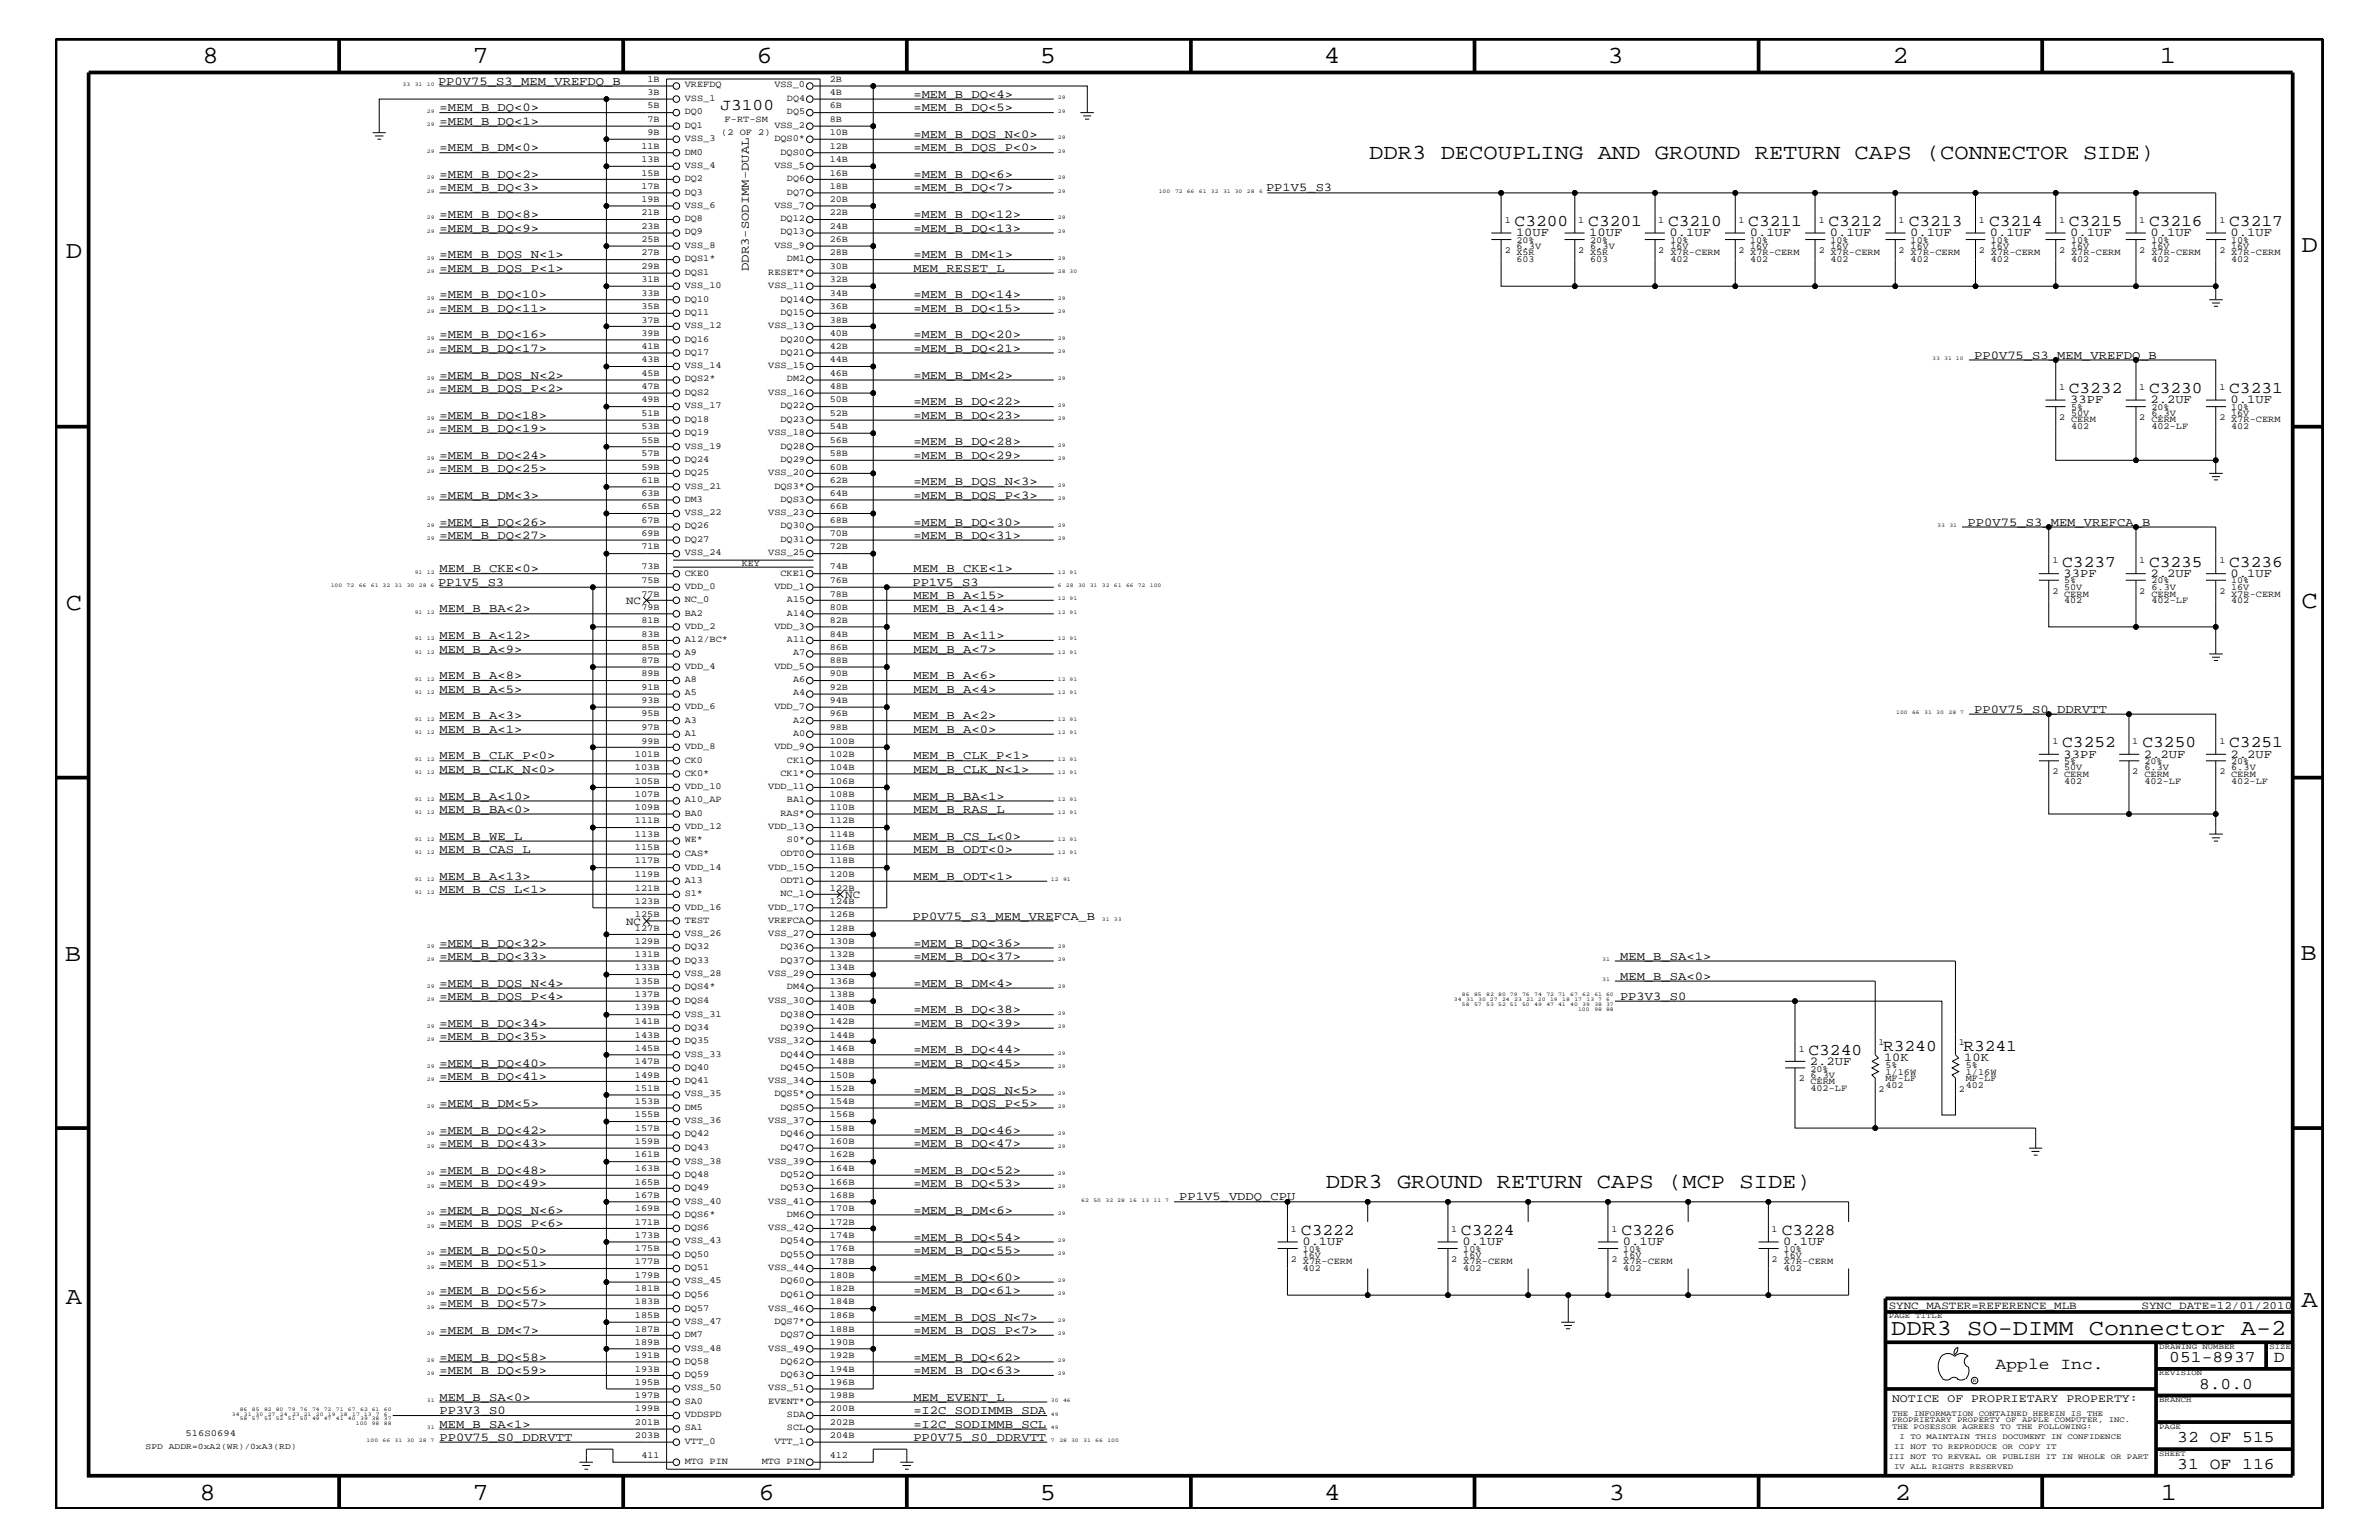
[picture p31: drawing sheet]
<svg xmlns="http://www.w3.org/2000/svg" width="432mm" height="279mm" viewBox="0 0 432 279" stroke-linecap="round" stroke-linejoin="round" font-family="sans-serif">
<defs><g id="words">
<g font-size="4.5">
<text x="36.7" y="11.5">8</text>
<text x="85.8" y="11.5">7</text>
<text x="137.3" y="11.5">6</text>
<text x="188.7" y="11.5">5</text>
<text x="240.3" y="11.5">4</text>
<text x="291.8" y="11.5">3</text>
<text x="343.5" y="11.5">2</text>
<text x="392" y="11.5">1</text>
<text x="11.9" y="46.8">D</text>
<text x="417.7" y="45.7">D</text>
<text x="11.9" y="110.6">C</text>
<text x="417.7" y="110.3">C</text>
<text x="11.8" y="174.3">B</text>
<text x="417.6" y="174.2">B</text>
<text x="11.9" y="236.7">A</text>
<text x="417.7" y="237.1">A</text>
<text x="36.2" y="272.1">8</text>
<text x="85.8" y="272.1">7</text>
<text x="137.7" y="272.1">6</text>
<text x="188.7" y="272.1">5</text>
<text x="240.4" y="272.1">4</text>
<text x="292" y="272.1">3</text>
<text x="343.9" y="272.1">2</text>
<text x="392.2" y="272.1">1</text>
</g>
<text font-size="4.1" x="343.3" y="242.3">DDR3 SO-DIMM Connector A-2</text>
<g font-size="3.9">
<text x="248.5" y="28.9">DDR3 DECOUPLING AND GROUND RETURN CAPS (CONNECTOR SIDE)</text>
<text x="240.6" y="215.6">DDR3 GROUND RETURN CAPS (MCP SIDE)</text>
</g>
<g font-size="3">
<text x="130.8" y="19.9">J3100</text>
<text x="274.9" y="41">C3200</text>
<text x="288.3" y="41">C3201</text>
<text x="302.8" y="41">C3210</text>
<text x="317.3" y="41">C3211</text>
<text x="331.9" y="41">C3212</text>
<text x="346.5" y="41">C3213</text>
<text x="361" y="41">C3214</text>
<text x="375.5" y="41">C3215</text>
<text x="390.1" y="41">C3216</text>
<text x="404.6" y="41">C3217</text>
<text x="375.5" y="71.3">C3232</text>
<text x="390.1" y="71.3">C3230</text>
<text x="404.6" y="71.3">C3231</text>
<text x="374.3" y="102.9">C3237</text>
<text x="390.1" y="102.9">C3235</text>
<text x="404.6" y="102.9">C3236</text>
<text x="374.3" y="135.6">C3252</text>
<text x="388.9" y="135.6">C3250</text>
<text x="404.6" y="135.6">C3251</text>
<text x="328.3" y="191.4">C3240</text>
<text x="341.8" y="190.6">R3240</text>
<text x="356.4" y="190.6">R3241</text>
<text x="236.1" y="224.1">C3222</text>
<text x="265.2" y="224.1">C3224</text>
<text x="294.3" y="224.1">C3226</text>
<text x="323.4" y="224.1">C3228</text>
<text x="362.2" y="248.4">Apple Inc.</text>
<text x="393.7" y="247.1">051-8937</text>
<text x="399.2" y="252">8.0.0</text>
<text x="412.7" y="247.1">D</text>
<text x="395.2" y="261.6">32 OF 515</text>
<text x="395.2" y="266.6">31 OF 116</text>
</g>
<g font-size="2.2">
<text x="79.5" y="15.4">PP0V75_S3_MEM_VREFDQ_B</text>
<text x="165.8" y="17.7">=MEM_B_DQ&lt;4&gt;</text>
<text x="79.8" y="22.6">=MEM_B_DQ&lt;1&gt;</text>
<text x="79.8" y="20.2">=MEM_B_DQ&lt;0&gt;</text>
<text x="165.8" y="20.2">=MEM_B_DQ&lt;5&gt;</text>
<text x="79.8" y="27.5">=MEM_B_DM&lt;0&gt;</text>
<text x="165.8" y="27.5">=MEM_B_DQS_P&lt;0&gt;</text>
<text x="165.8" y="25">=MEM_B_DQS_N&lt;0&gt;</text>
<text x="79.8" y="32.3">=MEM_B_DQ&lt;2&gt;</text>
<text x="79.8" y="34.7">=MEM_B_DQ&lt;3&gt;</text>
<text x="165.8" y="32.3">=MEM_B_DQ&lt;6&gt;</text>
<text x="165.8" y="34.7">=MEM_B_DQ&lt;7&gt;</text>
<text x="229.8" y="34.7">PP1V5_S3</text>
<text x="79.8" y="39.6">=MEM_B_DQ&lt;8&gt;</text>
<text x="165.8" y="39.6">=MEM_B_DQ&lt;12&gt;</text>
<text x="79.8" y="46.8">=MEM_B_DQS_N&lt;1&gt;</text>
<text x="79.8" y="42">=MEM_B_DQ&lt;9&gt;</text>
<text x="165.8" y="42">=MEM_B_DQ&lt;13&gt;</text>
<text x="165.8" y="46.8">=MEM_B_DM&lt;1&gt;</text>
<text x="275.2" y="42.9">10UF</text>
<text x="288.5" y="42.9">10UF</text>
<text x="303" y="42.9">0.1UF</text>
<text x="317.6" y="42.9">0.1UF</text>
<text x="332.1" y="42.9">0.1UF</text>
<text x="346.7" y="42.9">0.1UF</text>
<text x="361.2" y="42.9">0.1UF</text>
<text x="375.8" y="42.9">0.1UF</text>
<text x="390.3" y="42.9">0.1UF</text>
<text x="404.9" y="42.9">0.1UF</text>
<text x="79.8" y="49.3">=MEM_B_DQS_P&lt;1&gt;</text>
<text x="135.9" y="49.1" transform="rotate(-90 135.9 49.1)">DDR3-SODIMM-DUAL</text>
<text x="165.8" y="49.3">MEM_RESET_L</text>
<text x="79.8" y="54.1">=MEM_B_DQ&lt;10&gt;</text>
<text x="79.8" y="56.6">=MEM_B_DQ&lt;11&gt;</text>
<text x="165.8" y="54.1">=MEM_B_DQ&lt;14&gt;</text>
<text x="165.8" y="56.6">=MEM_B_DQ&lt;15&gt;</text>
<text x="79.8" y="63.9">=MEM_B_DQ&lt;17&gt;</text>
<text x="79.8" y="61.4">=MEM_B_DQ&lt;16&gt;</text>
<text x="165.8" y="63.9">=MEM_B_DQ&lt;21&gt;</text>
<text x="165.8" y="61.4">=MEM_B_DQ&lt;20&gt;</text>
<text x="358.3" y="65.1">PP0V75_S3_MEM_VREFDQ_B</text>
<text x="79.8" y="71.1">=MEM_B_DQS_P&lt;2&gt;</text>
<text x="79.8" y="68.7">=MEM_B_DQS_N&lt;2&gt;</text>
<text x="165.8" y="68.7">=MEM_B_DM&lt;2&gt;</text>
<text x="79.8" y="76">=MEM_B_DQ&lt;18&gt;</text>
<text x="165.8" y="76">=MEM_B_DQ&lt;23&gt;</text>
<text x="165.8" y="73.5">=MEM_B_DQ&lt;22&gt;</text>
<text x="375.8" y="73.2">33PF</text>
<text x="390.3" y="73.2">2.2UF</text>
<text x="404.9" y="73.2">0.1UF</text>
<text x="79.8" y="83.3">=MEM_B_DQ&lt;24&gt;</text>
<text x="79.8" y="78.3">=MEM_B_DQ&lt;19&gt;</text>
<text x="165.8" y="83.3">=MEM_B_DQ&lt;29&gt;</text>
<text x="165.8" y="80.8">=MEM_B_DQ&lt;28&gt;</text>
<text x="79.8" y="85.6">=MEM_B_DQ&lt;25&gt;</text>
<text x="165.8" y="88.1">=MEM_B_DQS_N&lt;3&gt;</text>
<text x="79.8" y="90.5">=MEM_B_DM&lt;3&gt;</text>
<text x="79.8" y="95.4">=MEM_B_DQ&lt;26&gt;</text>
<text x="165.8" y="90.5">=MEM_B_DQS_P&lt;3&gt;</text>
<text x="165.8" y="95.4">=MEM_B_DQ&lt;30&gt;</text>
<text x="357.1" y="95.4">PP0V75_S3_MEM_VREFCA_B</text>
<text x="79.8" y="97.7">=MEM_B_DQ&lt;27&gt;</text>
<text x="165.8" y="97.7">=MEM_B_DQ&lt;31&gt;</text>
<text x="79.5" y="106.3">PP1V5_S3</text>
<text x="79.8" y="103.8">MEM_B_CKE&lt;0&gt;</text>
<text x="165.6" y="106.3">PP1V5_S3</text>
<text x="165.8" y="103.8">MEM_B_CKE&lt;1&gt;</text>
<text x="374.6" y="104.7">33PF</text>
<text x="390.3" y="104.7">2.2UF</text>
<text x="404.9" y="104.7">0.1UF</text>
<text x="79.8" y="111.1">MEM_B_BA&lt;2&gt;</text>
<text x="165.8" y="111.1">MEM_B_A&lt;14&gt;</text>
<text x="165.8" y="108.7">MEM_B_A&lt;15&gt;</text>
<text x="79.8" y="115.9">MEM_B_A&lt;12&gt;</text>
<text x="79.8" y="118.4">MEM_B_A&lt;9&gt;</text>
<text x="165.8" y="115.9">MEM_B_A&lt;11&gt;</text>
<text x="165.8" y="118.4">MEM_B_A&lt;7&gt;</text>
<text x="79.8" y="125.7">MEM_B_A&lt;5&gt;</text>
<text x="79.8" y="123.2">MEM_B_A&lt;8&gt;</text>
<text x="165.8" y="125.7">MEM_B_A&lt;4&gt;</text>
<text x="165.8" y="123.2">MEM_B_A&lt;6&gt;</text>
<text x="79.8" y="130.5">MEM_B_A&lt;3&gt;</text>
<text x="165.8" y="130.5">MEM_B_A&lt;2&gt;</text>
<text x="358.3" y="129.3">PP0V75_S0_DDRVTT</text>
<text x="79.8" y="133">MEM_B_A&lt;1&gt;</text>
<text x="79.8" y="137.8">MEM_B_CLK_P&lt;0&gt;</text>
<text x="165.8" y="133">MEM_B_A&lt;0&gt;</text>
<text x="165.8" y="137.8">MEM_B_CLK_P&lt;1&gt;</text>
<text x="374.6" y="137.4">33PF</text>
<text x="389.1" y="137.4">2.2UF</text>
<text x="404.9" y="137.4">2.2UF</text>
<text x="79.8" y="140.2">MEM_B_CLK_N&lt;0&gt;</text>
<text x="165.8" y="140.2">MEM_B_CLK_N&lt;1&gt;</text>
<text x="79.8" y="147.5">MEM_B_BA&lt;0&gt;</text>
<text x="79.8" y="145.1">MEM_B_A&lt;10&gt;</text>
<text x="165.8" y="147.5">MEM_B_RAS_L</text>
<text x="165.8" y="145.1">MEM_B_BA&lt;1&gt;</text>
<text x="79.8" y="152.3">MEM_B_WE_L</text>
<text x="79.8" y="154.7">MEM_B_CAS_L</text>
<text x="165.8" y="154.7">MEM_B_ODT&lt;0&gt;</text>
<text x="165.8" y="152.3">MEM_B_CS_L&lt;0&gt;</text>
<text x="79.8" y="159.6">MEM_B_A&lt;13&gt;</text>
<text x="79.8" y="162">MEM_B_CS_L&lt;1&gt;</text>
<text x="165.8" y="159.6">MEM_B_ODT&lt;1&gt;</text>
<text x="165.6" y="166.9">PP0V75_S3_MEM_VREFCA_B</text>
<text x="79.8" y="171.7">=MEM_B_DQ&lt;32&gt;</text>
<text x="165.8" y="171.7">=MEM_B_DQ&lt;36&gt;</text>
<text x="79.8" y="174.2">=MEM_B_DQ&lt;33&gt;</text>
<text x="79.8" y="179">=MEM_B_DQS_N&lt;4&gt;</text>
<text x="165.8" y="174.2">=MEM_B_DQ&lt;37&gt;</text>
<text x="165.8" y="179">=MEM_B_DM&lt;4&gt;</text>
<text x="294" y="177.7">MEM_B_SA&lt;0&gt;</text>
<text x="294" y="174.2">MEM_B_SA&lt;1&gt;</text>
<text x="79.8" y="181.4">=MEM_B_DQS_P&lt;4&gt;</text>
<text x="165.8" y="183.8">=MEM_B_DQ&lt;38&gt;</text>
<text x="294" y="181.4">PP3V3_S0</text>
<text x="79.8" y="186.3">=MEM_B_DQ&lt;34&gt;</text>
<text x="79.8" y="188.7">=MEM_B_DQ&lt;35&gt;</text>
<text x="165.8" y="186.3">=MEM_B_DQ&lt;39&gt;</text>
<text x="165.8" y="191.1">=MEM_B_DQ&lt;44&gt;</text>
<text x="79.8" y="193.6">=MEM_B_DQ&lt;40&gt;</text>
<text x="79.8" y="195.9">=MEM_B_DQ&lt;41&gt;</text>
<text x="165.8" y="193.6">=MEM_B_DQ&lt;45&gt;</text>
<text x="328.5" y="193.2">2.2UF</text>
<text x="342" y="192.5">10K</text>
<text x="356.5" y="192.5">10K</text>
<text x="79.8" y="200.9">=MEM_B_DM&lt;5&gt;</text>
<text x="165.8" y="200.9">=MEM_B_DQS_P&lt;5&gt;</text>
<text x="165.8" y="198.4">=MEM_B_DQS_N&lt;5&gt;</text>
<text x="79.8" y="205.7">=MEM_B_DQ&lt;42&gt;</text>
<text x="79.8" y="208.1">=MEM_B_DQ&lt;43&gt;</text>
<text x="165.8" y="208.1">=MEM_B_DQ&lt;47&gt;</text>
<text x="165.8" y="205.7">=MEM_B_DQ&lt;46&gt;</text>
<text x="79.8" y="213">=MEM_B_DQ&lt;48&gt;</text>
<text x="79.8" y="215.3">=MEM_B_DQ&lt;49&gt;</text>
<text x="165.8" y="213">=MEM_B_DQ&lt;52&gt;</text>
<text x="165.8" y="215.3">=MEM_B_DQ&lt;53&gt;</text>
<text x="79.8" y="220.2">=MEM_B_DQS_N&lt;6&gt;</text>
<text x="165.8" y="220.2">=MEM_B_DM&lt;6&gt;</text>
<text x="214" y="217.8">PP1V5_VDDQ_CPU</text>
<text x="79.8" y="222.6">=MEM_B_DQS_P&lt;6&gt;</text>
<text x="79.8" y="227.5">=MEM_B_DQ&lt;50&gt;</text>
<text x="165.8" y="225.1">=MEM_B_DQ&lt;54&gt;</text>
<text x="165.8" y="227.5">=MEM_B_DQ&lt;55&gt;</text>
<text x="236.4" y="225.9">0.1UF</text>
<text x="265.4" y="225.9">0.1UF</text>
<text x="294.6" y="225.9">0.1UF</text>
<text x="323.7" y="225.9">0.1UF</text>
<text x="79.8" y="229.9">=MEM_B_DQ&lt;51&gt;</text>
<text x="165.8" y="232.4">=MEM_B_DQ&lt;60&gt;</text>
<text x="79.8" y="234.7">=MEM_B_DQ&lt;56&gt;</text>
<text x="79.8" y="237.2">=MEM_B_DQ&lt;57&gt;</text>
<text x="165.8" y="234.7">=MEM_B_DQ&lt;61&gt;</text>
<text x="165.8" y="239.6">=MEM_B_DQS_N&lt;7&gt;</text>
<text x="79.8" y="242">=MEM_B_DM&lt;7&gt;</text>
<text x="165.8" y="242">=MEM_B_DQS_P&lt;7&gt;</text>
<text x="79.8" y="249.3">=MEM_B_DQ&lt;59&gt;</text>
<text x="79.8" y="246.9">=MEM_B_DQ&lt;58&gt;</text>
<text x="165.8" y="246.9">=MEM_B_DQ&lt;62&gt;</text>
<text x="165.8" y="249.3">=MEM_B_DQ&lt;63&gt;</text>
<text x="79.8" y="256.6">PP3V3_S0</text>
<text x="79.8" y="254.2">MEM_B_SA&lt;0&gt;</text>
<text x="165.8" y="254.2">MEM_EVENT_L</text>
<text x="165.8" y="256.6">=I2C_SODIMMB_SDA</text>
<text x="79.8" y="259">MEM_B_SA&lt;1&gt;</text>
<text x="79.8" y="261.4">PP0V75_S0_DDRVTT</text>
<text x="165.8" y="259">=I2C_SODIMMB_SCL</text>
<text x="165.8" y="261.4">PP0V75_S0_DDRVTT</text>
</g>
<text font-size="2.1" x="343.4" y="254.4">NOTICE OF PROPRIETARY PROPERTY:</text>
<g font-size="2">
<text x="113.6" y="109.5">NC</text>
<text x="113.6" y="167.8">NC</text>
<text x="153.4" y="162.8">NC</text>
<text x="342.8" y="237.4">SYNC_MASTER=REFERENCE_MLB</text>
<text x="388.7" y="237.4">SYNC_DATE=12/01/2010</text>
</g>
<g font-size="1.7">
<text x="117.5" y="14.8">1B</text>
<text x="117.5" y="17.3">3B</text>
<text x="124.3" y="15.9">VREFDQ</text>
<text x="140.5" y="15.9">VSS_0</text>
<text x="150.6" y="17.3">4B</text>
<text x="150.6" y="14.8">2B</text>
<text x="117.5" y="19.7">5B</text>
<text x="117.5" y="22.1">7B</text>
<text x="124.3" y="18.3">VSS_1</text>
<text x="124.3" y="23.1">DQ1</text>
<text x="124.3" y="20.8">DQ0</text>
<text x="131.5" y="22.1">F-RT-SM</text>
<text x="140.5" y="23.1">VSS_2</text>
<text x="142.8" y="18.3">DQ4</text>
<text x="142.8" y="20.8">DQ5</text>
<text x="150.6" y="19.7">6B</text>
<text x="150.6" y="22.1">8B</text>
<text x="116.4" y="27">11B</text>
<text x="116.4" y="29.4">13B</text>
<text x="117.5" y="24.6">9B</text>
<text x="124.3" y="25.6">VSS_3</text>
<text x="124.3" y="28.1">DM0</text>
<text x="130.9" y="24.4">(2 OF 2)</text>
<text x="140.5" y="25.6">DQS0*</text>
<text x="141.6" y="28.1">DQS0</text>
<text x="150.6" y="27">12B</text>
<text x="150.6" y="24.6">10B</text>
<text x="150.6" y="29.4">14B</text>
<text x="116.4" y="31.9">15B</text>
<text x="116.4" y="34.2">17B</text>
<text x="124.3" y="32.9">DQ2</text>
<text x="124.3" y="30.4">VSS_4</text>
<text x="124.3" y="35.3">DQ3</text>
<text x="140.5" y="30.4">VSS_5</text>
<text x="142.8" y="32.9">DQ6</text>
<text x="142.8" y="35.3">DQ7</text>
<text x="150.6" y="31.9">16B</text>
<text x="150.6" y="34.2">18B</text>
<text x="116.4" y="39.1">21B</text>
<text x="116.4" y="41.5">23B</text>
<text x="116.4" y="36.7">19B</text>
<text x="124.3" y="37.7">VSS_6</text>
<text x="124.3" y="40.2">DQ8</text>
<text x="140.5" y="37.7">VSS_7</text>
<text x="141.6" y="40.2">DQ12</text>
<text x="150.6" y="36.7">20B</text>
<text x="150.6" y="39.1">22B</text>
<text x="150.6" y="41.5">24B</text>
<text x="273.1" y="40.4">1</text>
<text x="286.4" y="40.4">1</text>
<text x="301" y="40.4">1</text>
<text x="315.6" y="40.4">1</text>
<text x="330.1" y="40.4">1</text>
<text x="344.6" y="40.4">1</text>
<text x="359.2" y="40.4">1</text>
<text x="373.7" y="40.4">1</text>
<text x="388.3" y="40.4">1</text>
<text x="402.8" y="40.4">1</text>
<text x="116.4" y="46.3">27B</text>
<text x="116.4" y="44">25B</text>
<text x="124.3" y="47.4">DQS1*</text>
<text x="124.3" y="45">VSS_8</text>
<text x="124.3" y="42.5">DQ9</text>
<text x="140.5" y="45">VSS_9</text>
<text x="141.6" y="42.5">DQ13</text>
<text x="142.8" y="47.4">DM1</text>
<text x="150.6" y="44">26B</text>
<text x="150.6" y="46.3">28B</text>
<text x="273.1" y="45.9">2</text>
<text x="275.3" y="44.1">20%</text>
<text x="275.3" y="45.2">6.3V</text>
<text x="275.3" y="47.6">603</text>
<text x="275.3" y="46.3">X5R</text>
<text x="286.4" y="45.9">2</text>
<text x="288.6" y="44.1">20%</text>
<text x="288.6" y="45.2">6.3V</text>
<text x="288.6" y="47.6">603</text>
<text x="288.6" y="46.3">X5R</text>
<text x="301" y="45.9">2</text>
<text x="303.2" y="44.1">10%</text>
<text x="303.2" y="47.6">402</text>
<text x="303.2" y="46.3">X7R-CERM</text>
<text x="303.2" y="45.2">16V</text>
<text x="315.6" y="45.9">2</text>
<text x="317.7" y="47.6">402</text>
<text x="317.7" y="46.3">X7R-CERM</text>
<text x="317.7" y="45.2">16V</text>
<text x="317.7" y="44.1">10%</text>
<text x="330.1" y="45.9">2</text>
<text x="332.2" y="47.6">402</text>
<text x="332.2" y="46.3">X7R-CERM</text>
<text x="332.2" y="45.2">16V</text>
<text x="332.2" y="44.1">10%</text>
<text x="344.6" y="45.9">2</text>
<text x="346.8" y="47.6">402</text>
<text x="346.8" y="46.3">X7R-CERM</text>
<text x="346.8" y="45.2">16V</text>
<text x="346.8" y="44.1">10%</text>
<text x="359.2" y="45.9">2</text>
<text x="361.4" y="47.6">402</text>
<text x="361.4" y="46.3">X7R-CERM</text>
<text x="361.4" y="45.2">16V</text>
<text x="361.4" y="44.1">10%</text>
<text x="373.7" y="45.9">2</text>
<text x="375.9" y="47.6">402</text>
<text x="375.9" y="46.3">X7R-CERM</text>
<text x="375.9" y="45.2">16V</text>
<text x="375.9" y="44.1">10%</text>
<text x="388.3" y="45.9">2</text>
<text x="390.5" y="47.6">402</text>
<text x="390.5" y="46.3">X7R-CERM</text>
<text x="390.5" y="45.2">16V</text>
<text x="390.5" y="44.1">10%</text>
<text x="402.8" y="45.9">2</text>
<text x="405" y="47.6">402</text>
<text x="405" y="46.3">X7R-CERM</text>
<text x="405" y="45.2">16V</text>
<text x="405" y="44.1">10%</text>
<text x="116.4" y="48.8">29B</text>
<text x="116.4" y="53.6">33B</text>
<text x="116.4" y="51.3">31B</text>
<text x="124.3" y="49.8">DQS1</text>
<text x="124.3" y="52.3">VSS_10</text>
<text x="139.4" y="49.8">RESET*</text>
<text x="139.4" y="52.3">VSS_11</text>
<text x="150.6" y="48.8">30B</text>
<text x="150.6" y="53.6">34B</text>
<text x="150.6" y="51.3">32B</text>
<text x="116.4" y="56.1">35B</text>
<text x="116.4" y="58.5">37B</text>
<text x="124.3" y="54.7">DQ10</text>
<text x="124.3" y="59.5">VSS_12</text>
<text x="124.3" y="57.1">DQ11</text>
<text x="139.4" y="59.5">VSS_13</text>
<text x="141.6" y="54.7">DQ14</text>
<text x="141.6" y="57.1">DQ15</text>
<text x="150.6" y="56.1">36B</text>
<text x="150.6" y="58.5">38B</text>
<text x="116.4" y="60.9">39B</text>
<text x="116.4" y="63.4">41B</text>
<text x="116.4" y="65.7">43B</text>
<text x="124.3" y="64.4">DQ17</text>
<text x="124.3" y="62">DQ16</text>
<text x="141.6" y="64.4">DQ21</text>
<text x="141.6" y="62">DQ20</text>
<text x="150.6" y="60.9">40B</text>
<text x="150.6" y="63.4">42B</text>
<text x="150.6" y="65.7">44B</text>
<text x="116.4" y="70.6">47B</text>
<text x="116.4" y="68.2">45B</text>
<text x="124.3" y="71.7">DQS2</text>
<text x="124.3" y="69.2">DQS2*</text>
<text x="124.3" y="66.8">VSS_14</text>
<text x="139.4" y="71.7">VSS_16</text>
<text x="139.4" y="66.8">VSS_15</text>
<text x="142.8" y="69.2">DM2</text>
<text x="150.6" y="68.2">46B</text>
<text x="150.6" y="70.6">48B</text>
<text x="373.7" y="70.7">1</text>
<text x="388.3" y="70.7">1</text>
<text x="402.8" y="70.7">1</text>
<text x="116.4" y="75.5">51B</text>
<text x="116.4" y="77.9">53B</text>
<text x="116.4" y="73">49B</text>
<text x="124.3" y="76.5">DQ18</text>
<text x="124.3" y="74.1">VSS_17</text>
<text x="141.6" y="76.5">DQ23</text>
<text x="141.6" y="74.1">DQ22</text>
<text x="150.6" y="73">50B</text>
<text x="150.6" y="75.5">52B</text>
<text x="150.6" y="77.9">54B</text>
<text x="373.7" y="76.2">2</text>
<text x="375.9" y="76.7">CERM</text>
<text x="375.9" y="75.5">50V</text>
<text x="375.9" y="74.4">5%</text>
<text x="375.9" y="77.9">402</text>
<text x="388.3" y="76.2">2</text>
<text x="390.5" y="74.4">20%</text>
<text x="390.5" y="76.7">CERM</text>
<text x="390.5" y="75.5">6.3V</text>
<text x="390.5" y="77.9">402-LF</text>
<text x="402.8" y="76.2">2</text>
<text x="405" y="74.4">10%</text>
<text x="405" y="77.9">402</text>
<text x="405" y="76.7">X7R-CERM</text>
<text x="405" y="75.5">16V</text>
<text x="116.4" y="82.7">57B</text>
<text x="116.4" y="80.3">55B</text>
<text x="124.3" y="83.8">DQ24</text>
<text x="124.3" y="78.9">DQ19</text>
<text x="124.3" y="81.4">VSS_19</text>
<text x="139.4" y="78.9">VSS_18</text>
<text x="141.6" y="83.8">DQ29</text>
<text x="141.6" y="81.4">DQ28</text>
<text x="150.6" y="80.3">56B</text>
<text x="150.6" y="82.7">58B</text>
<text x="116.4" y="85.2">59B</text>
<text x="116.4" y="87.6">61B</text>
<text x="124.3" y="86.2">DQ25</text>
<text x="124.3" y="88.7">VSS_21</text>
<text x="139.4" y="86.2">VSS_20</text>
<text x="140.5" y="88.7">DQS3*</text>
<text x="150.6" y="87.6">62B</text>
<text x="150.6" y="85.2">60B</text>
<text x="116.4" y="94.9">67B</text>
<text x="116.4" y="92.4">65B</text>
<text x="116.4" y="90">63B</text>
<text x="124.3" y="93.5">VSS_22</text>
<text x="124.3" y="91">DM3</text>
<text x="124.3" y="95.9">DQ26</text>
<text x="139.4" y="93.5">VSS_23</text>
<text x="141.6" y="95.9">DQ30</text>
<text x="141.6" y="91">DQS3</text>
<text x="150.6" y="94.9">68B</text>
<text x="150.6" y="90">64B</text>
<text x="150.6" y="92.4">66B</text>
<text x="116.4" y="97.3">69B</text>
<text x="116.4" y="99.7">71B</text>
<text x="124.3" y="100.8">VSS_24</text>
<text x="124.3" y="98.3">DQ27</text>
<text x="139.4" y="100.8">VSS_25</text>
<text x="141.6" y="98.3">DQ31</text>
<text x="150.6" y="97.3">70B</text>
<text x="150.6" y="99.7">72B</text>
<text x="116.4" y="103.3">73B</text>
<text x="116.4" y="105.8">75B</text>
<text x="124.3" y="106.8">VDD_0</text>
<text x="124.3" y="104.4">CKE0</text>
<text x="134.6" y="102.7">KEY</text>
<text x="140.5" y="106.8">VDD_1</text>
<text x="141.6" y="104.4">CKE1</text>
<text x="150.6" y="105.8">76B</text>
<text x="150.6" y="103.3">74B</text>
<text x="372.5" y="102.2">1</text>
<text x="372.5" y="107.7">2</text>
<text x="374.6" y="107">50V</text>
<text x="374.6" y="105.9">5%</text>
<text x="388.3" y="102.2">1</text>
<text x="388.3" y="107.7">2</text>
<text x="390.5" y="105.9">20%</text>
<text x="390.5" y="107">6.3V</text>
<text x="402.8" y="102.2">1</text>
<text x="402.8" y="107.7">2</text>
<text x="405" y="105.9">10%</text>
<text x="405" y="107">16V</text>
<text x="116.4" y="113.1">81B</text>
<text x="116.4" y="110.6">79B</text>
<text x="116.4" y="108.2">77B</text>
<text x="124.3" y="109.2">NC_0</text>
<text x="124.3" y="111.7">BA2</text>
<text x="142.8" y="111.7">A14</text>
<text x="142.8" y="109.2">A15</text>
<text x="150.6" y="110.6">80B</text>
<text x="150.6" y="108.2">78B</text>
<text x="150.6" y="113.1">82B</text>
<text x="374.6" y="109.4">402</text>
<text x="374.6" y="108.2">CERM</text>
<text x="390.5" y="108.2">CERM</text>
<text x="390.5" y="109.4">402-LF</text>
<text x="405" y="109.4">402</text>
<text x="405" y="108.2">X7R-CERM</text>
<text x="116.4" y="115.5">83B</text>
<text x="116.4" y="117.9">85B</text>
<text x="124.3" y="114.1">VDD_2</text>
<text x="124.3" y="116.5">A12/BC*</text>
<text x="124.3" y="118.9">A9</text>
<text x="140.5" y="114.1">VDD_3</text>
<text x="142.8" y="116.5">A11</text>
<text x="143.9" y="118.9">A7</text>
<text x="150.6" y="115.5">84B</text>
<text x="150.6" y="117.9">86B</text>
<text x="116.4" y="125.2">91B</text>
<text x="116.4" y="122.7">89B</text>
<text x="116.4" y="120.3">87B</text>
<text x="124.3" y="121.4">VDD_4</text>
<text x="124.3" y="123.8">A8</text>
<text x="140.5" y="121.4">VDD_5</text>
<text x="143.9" y="123.8">A6</text>
<text x="150.6" y="125.2">92B</text>
<text x="150.6" y="122.7">90B</text>
<text x="150.6" y="120.3">88B</text>
<text x="116.4" y="130">95B</text>
<text x="116.4" y="127.6">93B</text>
<text x="124.3" y="126.2">A5</text>
<text x="124.3" y="131.1">A3</text>
<text x="124.3" y="128.6">VDD_6</text>
<text x="140.5" y="128.6">VDD_7</text>
<text x="143.9" y="126.2">A4</text>
<text x="143.9" y="131.1">A2</text>
<text x="150.6" y="130">96B</text>
<text x="150.6" y="127.6">94B</text>
<text x="115.2" y="137.3">101B</text>
<text x="116.4" y="132.4">97B</text>
<text x="116.4" y="134.9">99B</text>
<text x="124.3" y="133.5">A1</text>
<text x="124.3" y="135.9">VDD_8</text>
<text x="140.5" y="135.9">VDD_9</text>
<text x="143.9" y="133.5">A0</text>
<text x="150.6" y="137.3">102B</text>
<text x="150.6" y="132.4">98B</text>
<text x="150.6" y="134.9">100B</text>
<text x="372.5" y="135">1</text>
<text x="387" y="135">1</text>
<text x="402.8" y="135">1</text>
<text x="115.2" y="139.7">103B</text>
<text x="115.2" y="142.2">105B</text>
<text x="124.3" y="138.4">CK0</text>
<text x="124.3" y="143.2">VDD_10</text>
<text x="124.3" y="140.7">CK0*</text>
<text x="139.4" y="143.2">VDD_11</text>
<text x="141.6" y="140.7">CK1*</text>
<text x="142.8" y="138.4">CK1</text>
<text x="150.6" y="139.7">104B</text>
<text x="150.6" y="142.2">106B</text>
<text x="372.5" y="140.4">2</text>
<text x="374.6" y="142.2">402</text>
<text x="374.6" y="140.9">CERM</text>
<text x="374.6" y="139.7">50V</text>
<text x="374.6" y="138.6">5%</text>
<text x="387" y="140.4">2</text>
<text x="389.2" y="138.6">20%</text>
<text x="389.2" y="140.9">CERM</text>
<text x="389.2" y="139.7">6.3V</text>
<text x="389.2" y="142.2">402-LF</text>
<text x="402.8" y="140.4">2</text>
<text x="405" y="138.6">20%</text>
<text x="405" y="140.9">CERM</text>
<text x="405" y="139.7">6.3V</text>
<text x="405" y="142.2">402-LF</text>
<text x="115.2" y="144.6">107B</text>
<text x="115.2" y="147">109B</text>
<text x="115.2" y="149.4">111B</text>
<text x="124.3" y="148">BA0</text>
<text x="124.3" y="145.6">A10_AP</text>
<text x="141.6" y="148">RAS*</text>
<text x="142.8" y="145.6">BA1</text>
<text x="150.6" y="144.6">108B</text>
<text x="150.6" y="149.4">112B</text>
<text x="150.6" y="147">110B</text>
<text x="115.2" y="154.3">115B</text>
<text x="115.2" y="151.8">113B</text>
<text x="124.3" y="150.5">VDD_12</text>
<text x="124.3" y="152.9">WE*</text>
<text x="124.3" y="155.3">CAS*</text>
<text x="139.4" y="150.5">VDD_13</text>
<text x="141.6" y="155.3">ODT0</text>
<text x="142.8" y="152.9">S0*</text>
<text x="150.6" y="154.3">116B</text>
<text x="150.6" y="151.8">114B</text>
<text x="115.2" y="159.1">119B</text>
<text x="115.2" y="156.7">117B</text>
<text x="115.2" y="161.6">121B</text>
<text x="124.3" y="157.8">VDD_14</text>
<text x="124.3" y="160.1">A13</text>
<text x="139.4" y="157.8">VDD_15</text>
<text x="141.6" y="160.1">ODT1</text>
<text x="150.6" y="156.7">118B</text>
<text x="150.6" y="161.6">122B</text>
<text x="150.6" y="159.1">120B</text>
<text x="115.2" y="163.9">123B</text>
<text x="115.2" y="166.4">125B</text>
<text x="124.3" y="162.6">S1*</text>
<text x="124.3" y="165">VDD_16</text>
<text x="124.3" y="167.4">TEST</text>
<text x="139.4" y="165">VDD_17</text>
<text x="139.4" y="167.4">VREFCA</text>
<text x="141.6" y="162.6">NC_1</text>
<text x="150.6" y="163.9">124B</text>
<text x="150.6" y="166.4">126B</text>
<text x="115.2" y="171.2">129B</text>
<text x="115.2" y="173.7">131B</text>
<text x="115.2" y="168.9">127B</text>
<text x="124.3" y="172.2">DQ32</text>
<text x="124.3" y="169.9">VSS_26</text>
<text x="139.4" y="169.9">VSS_27</text>
<text x="141.6" y="172.2">DQ36</text>
<text x="150.6" y="171.2">130B</text>
<text x="150.6" y="173.7">132B</text>
<text x="150.6" y="168.9">128B</text>
<text x="115.2" y="178.5">135B</text>
<text x="115.2" y="176.1">133B</text>
<text x="124.3" y="174.7">DQ33</text>
<text x="124.3" y="177.2">VSS_28</text>
<text x="124.3" y="179.5">DQS4*</text>
<text x="139.4" y="177.2">VSS_29</text>
<text x="141.6" y="174.7">DQ37</text>
<text x="142.8" y="179.5">DM4</text>
<text x="150.6" y="176.1">134B</text>
<text x="150.6" y="178.5">136B</text>
<text x="115.2" y="185.8">141B</text>
<text x="115.2" y="181">137B</text>
<text x="115.2" y="183.3">139B</text>
<text x="124.3" y="182">DQS4</text>
<text x="124.3" y="184.4">VSS_31</text>
<text x="139.4" y="182">VSS_30</text>
<text x="141.6" y="184.4">DQ38</text>
<text x="150.6" y="183.3">140B</text>
<text x="150.6" y="185.8">142B</text>
<text x="150.6" y="181">138B</text>
<text x="115.2" y="188.2">143B</text>
<text x="115.2" y="190.6">145B</text>
<text x="124.3" y="186.8">DQ34</text>
<text x="124.3" y="189.3">DQ35</text>
<text x="124.3" y="191.7">VSS_33</text>
<text x="139.4" y="189.3">VSS_32</text>
<text x="141.6" y="186.8">DQ39</text>
<text x="141.6" y="191.7">DQ44</text>
<text x="150.6" y="190.6">146B</text>
<text x="150.6" y="188.2">144B</text>
<text x="326.5" y="190.8">1</text>
<text x="341" y="189.5">1</text>
<text x="355.5" y="189.5">1</text>
<text x="115.2" y="193.1">147B</text>
<text x="115.2" y="195.5">149B</text>
<text x="115.2" y="197.9">151B</text>
<text x="124.3" y="194.1">DQ40</text>
<text x="124.3" y="196.5">DQ41</text>
<text x="139.4" y="196.5">VSS_34</text>
<text x="141.6" y="194.1">DQ45</text>
<text x="150.6" y="193.1">148B</text>
<text x="150.6" y="197.9">152B</text>
<text x="150.6" y="195.5">150B</text>
<text x="326.5" y="196.2">2</text>
<text x="328.6" y="194.4">20%</text>
<text x="328.6" y="196.7">CERM</text>
<text x="328.6" y="195.5">6.3V</text>
<text x="328.6" y="197.9">402-LF</text>
<text x="342.2" y="197.4">402</text>
<text x="342.2" y="195">1/16W</text>
<text x="342.2" y="193.7">5%</text>
<text x="342.2" y="196.2">MF-LF</text>
<text x="356.8" y="197.4">402</text>
<text x="356.8" y="195">1/16W</text>
<text x="356.8" y="193.7">5%</text>
<text x="356.8" y="196.2">MF-LF</text>
<text x="115.2" y="200.3">153B</text>
<text x="115.2" y="202.7">155B</text>
<text x="124.3" y="198.9">VSS_35</text>
<text x="124.3" y="201.4">DM5</text>
<text x="124.3" y="203.8">VSS_36</text>
<text x="139.4" y="203.8">VSS_37</text>
<text x="140.5" y="198.9">DQS5*</text>
<text x="141.6" y="201.4">DQS5</text>
<text x="150.6" y="200.3">154B</text>
<text x="150.6" y="202.7">156B</text>
<text x="341" y="198.1">2</text>
<text x="355.5" y="198.1">2</text>
<text x="115.2" y="205.2">157B</text>
<text x="115.2" y="207.6">159B</text>
<text x="124.3" y="206.2">DQ42</text>
<text x="124.3" y="208.6">DQ43</text>
<text x="141.6" y="208.6">DQ47</text>
<text x="141.6" y="206.2">DQ46</text>
<text x="150.6" y="205.2">158B</text>
<text x="150.6" y="207.6">160B</text>
<text x="115.2" y="212.5">163B</text>
<text x="115.2" y="214.9">165B</text>
<text x="115.2" y="210">161B</text>
<text x="124.3" y="211.1">VSS_38</text>
<text x="124.3" y="213.5">DQ48</text>
<text x="124.3" y="215.9">DQ49</text>
<text x="139.4" y="211.1">VSS_39</text>
<text x="141.6" y="213.5">DQ52</text>
<text x="141.6" y="215.9">DQ53</text>
<text x="150.6" y="212.5">164B</text>
<text x="150.6" y="214.9">166B</text>
<text x="150.6" y="210">162B</text>
<text x="115.2" y="219.7">169B</text>
<text x="115.2" y="217.3">167B</text>
<text x="124.3" y="218.4">VSS_40</text>
<text x="124.3" y="220.8">DQS6*</text>
<text x="139.4" y="218.4">VSS_41</text>
<text x="142.8" y="220.8">DM6</text>
<text x="150.6" y="217.3">168B</text>
<text x="150.6" y="219.7">170B</text>
<text x="115.2" y="227">175B</text>
<text x="115.2" y="222.2">171B</text>
<text x="115.2" y="224.6">173B</text>
<text x="124.3" y="225.6">VSS_43</text>
<text x="124.3" y="223.2">DQS6</text>
<text x="139.4" y="223.2">VSS_42</text>
<text x="141.6" y="225.6">DQ54</text>
<text x="150.6" y="224.6">174B</text>
<text x="150.6" y="227">176B</text>
<text x="150.6" y="222.2">172B</text>
<text x="234.3" y="223.5">1</text>
<text x="236.5" y="227.1">10%</text>
<text x="263.4" y="223.5">1</text>
<text x="265.6" y="227.1">10%</text>
<text x="292.5" y="223.5">1</text>
<text x="294.6" y="227.1">10%</text>
<text x="321.6" y="223.5">1</text>
<text x="323.8" y="227.1">10%</text>
<text x="115.2" y="229.4">177B</text>
<text x="115.2" y="231.8">179B</text>
<text x="124.3" y="228">DQ50</text>
<text x="124.3" y="230.5">DQ51</text>
<text x="124.3" y="232.9">VSS_45</text>
<text x="139.4" y="230.5">VSS_44</text>
<text x="141.6" y="228">DQ55</text>
<text x="141.6" y="232.9">DQ60</text>
<text x="150.6" y="229.4">178B</text>
<text x="150.6" y="231.8">180B</text>
<text x="234.3" y="229">2 X7R-CERM</text>
<text x="236.5" y="230.7">402</text>
<text x="236.5" y="228.2">16V</text>
<text x="263.4" y="229">2 X7R-CERM</text>
<text x="265.6" y="230.7">402</text>
<text x="265.6" y="228.2">16V</text>
<text x="292.5" y="229">2 X7R-CERM</text>
<text x="294.6" y="230.7">402</text>
<text x="294.6" y="228.2">16V</text>
<text x="321.6" y="229">2 X7R-CERM</text>
<text x="323.8" y="230.7">402</text>
<text x="323.8" y="228.2">16V</text>
<text x="115.2" y="234.3">181B</text>
<text x="115.2" y="236.7">183B</text>
<text x="115.2" y="239.1">185B</text>
<text x="124.3" y="235.3">DQ56</text>
<text x="124.3" y="237.8">DQ57</text>
<text x="139.4" y="237.8">VSS_46</text>
<text x="141.6" y="235.3">DQ61</text>
<text x="150.6" y="239.1">186B</text>
<text x="150.6" y="236.7">184B</text>
<text x="150.6" y="234.3">182B</text>
<text x="115.2" y="244">189B</text>
<text x="115.2" y="241.6">187B</text>
<text x="124.3" y="245.1">VSS_48</text>
<text x="124.3" y="242.6">DM7</text>
<text x="124.3" y="240.1">VSS_47</text>
<text x="139.4" y="245.1">VSS_49</text>
<text x="140.5" y="240.1">DQS7*</text>
<text x="141.6" y="242.6">DQS7</text>
<text x="150.6" y="241.6">188B</text>
<text x="150.6" y="244">190B</text>
<text x="115.2" y="246.4">191B</text>
<text x="115.2" y="248.9">193B</text>
<text x="115.2" y="251.2">195B</text>
<text x="124.3" y="249.9">DQ59</text>
<text x="124.3" y="247.4">DQ58</text>
<text x="141.6" y="247.4">DQ62</text>
<text x="141.6" y="249.9">DQ63</text>
<text x="150.6" y="251.2">196B</text>
<text x="150.6" y="246.4">192B</text>
<text x="150.6" y="248.9">194B</text>
<text x="115.2" y="253.7">197B</text>
<text x="115.2" y="256.1">199B</text>
<text x="124.3" y="252.3">VSS_50</text>
<text x="124.3" y="257.2">VDDSPD</text>
<text x="124.3" y="254.7">SA0</text>
<text x="139.4" y="254.7">EVENT*</text>
<text x="139.4" y="252.3">VSS_51</text>
<text x="142.8" y="257.2">SDA</text>
<text x="150.6" y="253.7">198B</text>
<text x="150.6" y="256.1">200B</text>
<text x="33.7" y="260.5">516S0694</text>
<text x="115.2" y="261">203B</text>
<text x="115.2" y="258.5">201B</text>
<text x="124.3" y="259.5">SA1</text>
<text x="124.3" y="262">VTT_0</text>
<text x="140.5" y="262">VTT_1</text>
<text x="142.8" y="259.5">SCL</text>
<text x="150.6" y="261">204B</text>
<text x="150.6" y="258.5">202B</text>
<text x="116.4" y="264.6">411</text>
<text x="124.3" y="265.6">MTG PIN</text>
<text x="138.3" y="265.6">MTG PIN</text>
<text x="150.6" y="264.6">412</text>
</g>
<text font-size="1.5" x="26.4" y="262.9">SPD ADDR=0xA2(WR)/0xA3(RD)</text>
<g font-size="1.4">
<text x="342.8" y="239.2">PAGE TITLE</text>
<text x="391.9" y="244.7">DRAWING NUMBER</text>
<text x="411.9" y="244.7">SIZE</text>
<text x="391.9" y="249.5">REVISION</text>
<text x="343.4" y="256.8">THE INFORMATION CONTAINED HEREIN IS THE</text>
<text x="391.9" y="254.4">BRANCH</text>
<text x="343.4" y="259.3">THE POSESSOR AGREES TO THE FOLLOWING:</text>
<text x="343.4" y="258">PROPRIETARY PROPERTY OF APPLE COMPUTER, INC.</text>
<text x="343.8" y="262.9">II NOT TO REPRODUCE OR COPY IT</text>
<text x="344.8" y="261.1">I TO MAINTAIN THIS DOCUMENT IN CONFIDENCE</text>
<text x="391.9" y="259.3">PAGE</text>
<text x="342.8" y="264.7">III NOT TO REVEAL OR PUBLISH IT IN WHOLE OR PART</text>
<text x="343.8" y="266.6">IV ALL RIGHTS RESERVED</text>
<text x="391.9" y="264.1">SHEET</text>
</g>
<g font-size="1">
<text x="73.1" y="15.6">33</text>
<text x="75.3" y="15.6">31</text>
<text x="77.5" y="15.6">10</text>
<text x="192" y="18">29</text>
<text x="77.5" y="22.9">29</text>
<text x="77.5" y="20.4">29</text>
<text x="192" y="20.4">29</text>
<text x="77.5" y="27.7">29</text>
<text x="192" y="27.7">29</text>
<text x="192" y="25.3">29</text>
<text x="77.5" y="32.5">29</text>
<text x="77.5" y="35">29</text>
<text x="192" y="32.5">29</text>
<text x="192" y="35">29</text>
<text x="210.3" y="35">100</text>
<text x="213.3" y="35">72 66</text>
<text x="217.6" y="35">61</text>
<text x="219.8" y="35">32</text>
<text x="222" y="35">31 30</text>
<text x="226.3" y="35">28</text>
<text x="228.5" y="35">6</text>
<text x="77.5" y="39.8">29</text>
<text x="192" y="39.8">29</text>
<text x="77.5" y="47.1">29</text>
<text x="77.5" y="42.3">29</text>
<text x="192" y="42.3">29</text>
<text x="192" y="47.1">29</text>
<text x="77.5" y="49.6">29</text>
<text x="192" y="49.6">28 30</text>
<text x="77.5" y="54.4">29</text>
<text x="77.5" y="56.8">29</text>
<text x="192" y="54.4">29</text>
<text x="192" y="56.8">29</text>
<text x="77.5" y="64">29</text>
<text x="77.5" y="61.7">29</text>
<text x="192" y="64">29</text>
<text x="192" y="61.7">29</text>
<text x="350.7" y="65.3">33</text>
<text x="352.9" y="65.3">31 10</text>
<text x="77.5" y="71.3">29</text>
<text x="77.5" y="68.9">29</text>
<text x="192" y="68.9">29</text>
<text x="77.5" y="76.2">29</text>
<text x="192" y="76.2">29</text>
<text x="192" y="73.8">29</text>
<text x="77.5" y="83.5">29</text>
<text x="77.5" y="78.6">29</text>
<text x="192" y="83.5">29</text>
<text x="192" y="81.1">29</text>
<text x="77.5" y="85.9">29</text>
<text x="192" y="88.3">29</text>
<text x="77.5" y="90.7">29</text>
<text x="77.5" y="95.6">29</text>
<text x="192" y="95.6">29</text>
<text x="192" y="90.7">29</text>
<text x="351.6" y="95.6">33</text>
<text x="353.8" y="95.6">31</text>
<text x="77.5" y="98">29</text>
<text x="192" y="98">29</text>
<text x="60" y="106.5">100</text>
<text x="62.9" y="106.5">72</text>
<text x="65.1" y="106.5">66</text>
<text x="67.3" y="106.5">61 32</text>
<text x="71.6" y="106.5">31</text>
<text x="73.8" y="106.5">30</text>
<text x="75.3" y="104.1">91</text>
<text x="76" y="106.5">28 6</text>
<text x="77.5" y="104.1">12</text>
<text x="192" y="106.5">6</text>
<text x="192" y="104.1">12 91</text>
<text x="193.5" y="106.5">28</text>
<text x="195.7" y="106.5">30 31</text>
<text x="200" y="106.5">32</text>
<text x="202.2" y="106.5">61</text>
<text x="204.4" y="106.5">66 72</text>
<text x="208.7" y="106.5">100</text>
<text x="75.3" y="111.4">91</text>
<text x="77.5" y="111.4">12</text>
<text x="192" y="111.4">12 91</text>
<text x="192" y="108.9">12 91</text>
<text x="75.3" y="116.2">91</text>
<text x="75.3" y="118.6">91</text>
<text x="77.5" y="116.2">12</text>
<text x="77.5" y="118.6">12</text>
<text x="192" y="116.2">12 91</text>
<text x="192" y="118.6">12 91</text>
<text x="75.3" y="125.9">91</text>
<text x="75.3" y="123.5">91</text>
<text x="77.5" y="125.9">12</text>
<text x="77.5" y="123.5">12</text>
<text x="192" y="125.9">12 91</text>
<text x="192" y="123.5">12 91</text>
<text x="75.3" y="130.8">91</text>
<text x="77.5" y="130.8">12</text>
<text x="192" y="130.8">12 91</text>
<text x="344.2" y="129.6">100</text>
<text x="347" y="129.6">66</text>
<text x="349.3" y="129.6">31</text>
<text x="351.5" y="129.6">30</text>
<text x="353.7" y="129.6">28 7</text>
<text x="75.3" y="133.2">91</text>
<text x="77.5" y="133.2">12</text>
<text x="192" y="133.2">12 91</text>
<text x="75.3" y="138">91</text>
<text x="75.3" y="140.4">91</text>
<text x="77.5" y="138">12</text>
<text x="77.5" y="140.4">12</text>
<text x="192" y="138">12 91</text>
<text x="192" y="140.4">12 91</text>
<text x="75.3" y="147.7">91</text>
<text x="75.3" y="145.3">91</text>
<text x="77.5" y="147.7">12</text>
<text x="77.5" y="145.3">12</text>
<text x="192" y="147.7">12 91</text>
<text x="192" y="145.3">12 91</text>
<text x="75.3" y="152.6">91</text>
<text x="75.3" y="155">91</text>
<text x="77.5" y="152.6">12</text>
<text x="77.5" y="155">12</text>
<text x="192" y="155">12 91</text>
<text x="192" y="152.6">12 91</text>
<text x="75.3" y="159.9">91</text>
<text x="77.5" y="159.9">12</text>
<text x="190.8" y="159.9">12</text>
<text x="193" y="159.9">91</text>
<text x="75.3" y="162.2">91</text>
<text x="77.5" y="162.2">12</text>
<text x="200" y="167.1">31</text>
<text x="202.2" y="167.1">33</text>
<text x="77.5" y="172">29</text>
<text x="192" y="172">29</text>
<text x="77.5" y="174.4">29</text>
<text x="77.5" y="179.3">29</text>
<text x="192" y="174.4">29</text>
<text x="192" y="179.3">29</text>
<text x="290.8" y="178">31</text>
<text x="290.8" y="174.4">31</text>
<text x="77.5" y="181.6">29</text>
<text x="192" y="184.1">29</text>
<text x="263.9" y="181.6">34</text>
<text x="265.3" y="182.6">58</text>
<text x="265.3" y="180.8">86</text>
<text x="266.1" y="181.6">31</text>
<text x="267.5" y="182.6">57</text>
<text x="267.5" y="180.8">85</text>
<text x="268.3" y="181.6">30 27</text>
<text x="269.7" y="180.8">82</text>
<text x="269.7" y="182.6">53</text>
<text x="271.9" y="182.6">52 51</text>
<text x="271.9" y="180.8">80 79</text>
<text x="272.6" y="181.6">24</text>
<text x="274.8" y="181.6">23</text>
<text x="276.3" y="182.6">50</text>
<text x="276.3" y="180.8">76</text>
<text x="277" y="181.6">21 20</text>
<text x="278.5" y="182.6">49</text>
<text x="278.5" y="180.8">74</text>
<text x="280.7" y="180.8">72 71</text>
<text x="280.7" y="182.6">47 41</text>
<text x="281.3" y="181.6">19</text>
<text x="283.5" y="181.6">18</text>
<text x="285" y="180.8">67</text>
<text x="285" y="182.6">40</text>
<text x="285.8" y="181.6">17</text>
<text x="286.4" y="183.4">100</text>
<text x="287.2" y="182.6">39</text>
<text x="287.2" y="180.8">62</text>
<text x="288" y="181.6">13 7</text>
<text x="289.4" y="180.8">61 60</text>
<text x="289.4" y="183.4">98 88</text>
<text x="289.4" y="182.6">38 37</text>
<text x="291.5" y="181.6">6</text>
<text x="77.5" y="186.5">29</text>
<text x="77.5" y="188.9">29</text>
<text x="192" y="186.5">29</text>
<text x="192" y="191.4">29</text>
<text x="77.5" y="193.7">29</text>
<text x="77.5" y="196.2">29</text>
<text x="192" y="193.7">29</text>
<text x="77.5" y="201">29</text>
<text x="192" y="201">29</text>
<text x="192" y="198.7">29</text>
<text x="77.5" y="205.9">29</text>
<text x="77.5" y="208.3">29</text>
<text x="192" y="208.3">29</text>
<text x="192" y="205.9">29</text>
<text x="77.5" y="213.2">29</text>
<text x="77.5" y="215.6">29</text>
<text x="192" y="213.2">29</text>
<text x="192" y="215.6">29</text>
<text x="77.5" y="220.4">29</text>
<text x="192" y="220.4">29</text>
<text x="196.3" y="218">62</text>
<text x="198.5" y="218">50</text>
<text x="200.7" y="218">32 28</text>
<text x="205" y="218">16</text>
<text x="207.2" y="218">13</text>
<text x="209.4" y="218">11 7</text>
<text x="77.5" y="222.9">29</text>
<text x="77.5" y="227.7">29</text>
<text x="192" y="225.3">29</text>
<text x="192" y="227.7">29</text>
<text x="77.5" y="230.2">29</text>
<text x="192" y="232.6">29</text>
<text x="77.5" y="235">29</text>
<text x="77.5" y="237.4">29</text>
<text x="192" y="235">29</text>
<text x="192" y="239.9">29</text>
<text x="77.5" y="242.3">29</text>
<text x="192" y="242.3">29</text>
<text x="77.5" y="249.5">29</text>
<text x="77.5" y="247.1">29</text>
<text x="192" y="247.1">29</text>
<text x="192" y="249.5">29</text>
<text x="358.1" y="250.7">R</text>
<text x="42.1" y="256.8">34</text>
<text x="43.5" y="257.7">58</text>
<text x="43.5" y="256">86</text>
<text x="44.3" y="256.8">31 30</text>
<text x="45.7" y="257.7">57</text>
<text x="45.7" y="256">85</text>
<text x="47.9" y="257.7">53 52</text>
<text x="47.9" y="256">82 80</text>
<text x="48.6" y="256.8">27</text>
<text x="50.8" y="256.8">24</text>
<text x="52.2" y="257.7">51</text>
<text x="52.2" y="256">79</text>
<text x="53" y="256.8">23 21</text>
<text x="54.4" y="257.7">50</text>
<text x="54.4" y="256">76</text>
<text x="56.6" y="257.7">49 47</text>
<text x="56.6" y="256">74 72</text>
<text x="57.3" y="256.8">20</text>
<text x="59.5" y="256.8">19</text>
<text x="61" y="257.7">41</text>
<text x="61" y="256">71</text>
<text x="61.7" y="256.8">18</text>
<text x="63.2" y="257.7">40</text>
<text x="63.2" y="256">67</text>
<text x="63.9" y="256.8">17 13</text>
<text x="65.4" y="257.7">39 38</text>
<text x="65.4" y="256">62 61</text>
<text x="68.2" y="256.8">7</text>
<text x="69.7" y="257.7">37</text>
<text x="69.7" y="256">60</text>
<text x="69.7" y="256.8">6</text>
<text x="77.5" y="254.4">31</text>
<text x="190.8" y="254.4">30</text>
<text x="190.8" y="256.8">49</text>
<text x="193" y="254.4">46</text>
<text x="64.6" y="258.6">100</text>
<text x="66.5" y="261.6">100</text>
<text x="67.5" y="258.6">98</text>
<text x="69.4" y="261.6">66</text>
<text x="69.7" y="258.6">88</text>
<text x="71.6" y="261.6">31</text>
<text x="73.8" y="261.6">30</text>
<text x="76" y="261.6">28 7</text>
<text x="77.5" y="259.3">31</text>
<text x="190.8" y="261.6">7</text>
<text x="190.8" y="259.3">49</text>
<text x="192.3" y="261.6">28 30</text>
<text x="196.6" y="261.6">31</text>
<text x="198.8" y="261.6">66</text>
<text x="201" y="261.6">100</text>
</g>
</g></defs>
<g fill="none" stroke="#000" stroke-width=".18">
<path d="M79.8 15.6h42.4M110.1 18v234h12.1M121 14.3h27.8v252.3h-27.8zM122.2 18h-53.4v6.1M147.7 15.6h10.8v7.3M147.7 18h43.6M158.5 15.6h38.9v4.8M67.6 24.1h2.4M68.1 24.7h1.5M68.5 25.3h.7M79.8 32.5h42.4M79.8 39.8h42.4"/>
<path d="M79.8 22.9h42.4M79.8 35h42.4M79.8 20.4h42.4M79.8 27.7h42.4M110.1 30.2h12.1M110.1 37.4h12.1M110.1 25.3h12.1M147.7 30.2h10.8M147.7 32.5h43.6M147.7 37.4h10.8M147.7 39.8h43.6M147.7 22.9h10.8"/>
<path d="M147.7 25.3h43.6M147.7 35h43.6M147.7 20.4h43.6M147.7 27.7h43.6M158.5 22.9v77.5M196.1 20.4h2.4M196.6 21h1.4M196.9 21.6h.8M230 35h42.5M285.8 35h-13.3v7.3M300.4 35h-14.6v7.3M315 35h-14.6v7.3"/>
<path d="M329.4 35h-14.4v7.3M344 35h-14.6v7.3M358.6 35h-14.6v7.3M373.1 35h-14.5v7.3M387.7 35h-14.6v7.3M79.8 54.4h42.4M79.8 42.3h42.4M79.8 49.6h42.4M79.8 47.1h42.4M79.8 56.8h42.4M110.1 59.2h12.1M110.1 44.6h12.1"/>
<path d="M110.1 51.9h12.1M147.7 54.4h43.6M147.7 42.3h43.6M147.7 59.2h10.8M147.7 44.6h10.8M147.7 49.6h43.6M147.7 47.1h43.6M147.7 51.9h10.8M147.7 56.8h43.6M270.7 43.5h3.6M270.7 42.3h3.6M272.5 43.5v8.4h13.3v-8.4"/>
<path d="M284 43.5h3.6M284 42.3h3.6M285.8 51.9h14.6M298.5 43.5h3.7M298.5 42.3h3.7M300.4 43.5v8.4h14.6v-8.4M313.1 43.5h3.6M313.1 42.3h3.6M315 51.9h14.4M327.7 43.5h3.6M327.7 42.3h3.6M329.4 43.5v8.4h14.6v-8.4"/>
<path d="M342.2 43.5h3.7M342.2 42.3h3.7M344 51.9h14.6M356.8 43.5h3.5M356.8 42.3h3.5M358.6 43.5v8.4h14.5v-8.4M371.3 43.5h3.6M371.3 42.3h3.6M373.1 51.9h14.6M385.8 43.5h3.7M385.8 42.3h3.7M387.7 42.3v-7.3h14.5v7.3"/>
<path d="M387.7 43.5v8.4h14.5v-8.4M400.4 43.5h3.6M400.4 42.3h3.6M401 54.4h2.4M401.5 55h1.4M401.8 55.6h.8M402.2 51.9v2.5M79.8 64h42.4M79.8 61.7h42.4M79.8 68.9h42.4M79.8 71.3h42.4M79.8 78.6h42.4"/>
<path d="M79.8 76.2h42.4M110.1 73.8h12.1M110.1 66.5h12.1M147.7 73.8h43.6M147.7 64h43.6M147.7 61.7h43.6M147.7 66.5h10.8M147.7 68.9h43.6M147.7 71.3h10.8M147.7 78.6h10.8M147.7 76.2h43.6M357.4 65.3h15.7v7.3"/>
<path d="M371.3 73.8h3.6M371.3 72.6h3.6M373.1 65.3h14.6v7.3M373.1 73.8v9.7h14.6v-9.7M385.8 73.8h3.7M385.8 72.6h3.7M387.7 65.3h14.5v7.3M400.4 73.8h3.6M400.4 72.6h3.6M402.2 73.8v12.1M79.8 85.9h42.4M79.8 83.5h42.4"/>
<path d="M79.8 90.7h42.4M79.8 95.6h42.4M79.8 98h42.4M110.1 81.1h12.1M110.1 93.2h12.1M110.1 88.3h12.1M147.7 85.9h10.8M147.7 81.1h43.6M147.7 83.5h43.6M147.7 90.7h43.6M147.7 93.2h10.8M147.7 88.3h43.6"/>
<path d="M147.7 95.6h43.6M147.7 98h43.6M356.1 95.6h15.8M387.7 95.6h-15.8v8.5M387.7 83.5h14.5M401 85.9h2.4M401.5 86.5h1.4M401.8 87.1h.8M79.8 104.1h42.4M79.8 118.6h42.4M79.8 111.4h42.4M79.8 116.2h42.4"/>
<path d="M79.8 106.5h42.4M107.6 113.7h14.6M107.6 106.5v58.2h14.6M110.1 100.4h12.1M116.8 108.3l1.1 1.2M117.3 108.9h4.9M117.9 108.3l-1.1 1.2M122.2 101.6h25.5M122.2 102.9h25.5M147.7 100.4h10.8v69.1h-10.8M147.7 104.1h43.6M147.7 118.6h43.6"/>
<path d="M147.7 111.4h43.6M147.7 113.7h13.3M147.7 116.2h43.6M147.7 108.9h43.6M147.7 106.5h43.6M161 106.5v58.2h-13.3M370.1 105.3h3.6M370.1 104.1h3.6M371.9 105.3v8.4h15.8v-8.4M385.8 105.3h3.7M385.8 104.1h3.7M387.7 104.1v-8.5h14.5v8.5"/>
<path d="M400.4 105.3h3.6M400.4 104.1h3.6M401 118.6h2.4M401.5 119.2h1.4M401.8 119.8h.8M402.2 105.3v8.4h-14.5M402.2 113.7v4.9M79.8 138h42.4M79.8 123.5h42.4M79.8 125.9h42.4M79.8 130.8h42.4M79.8 133.2h42.4"/>
<path d="M107.6 121h14.6M107.6 128.3h14.6M107.6 135.6h14.6M147.7 138h43.6M147.7 121h13.3M147.7 123.5h43.6M147.7 128.3h13.3M147.7 125.9h43.6M147.7 130.8h43.6M147.7 133.2h43.6M147.7 135.6h13.3M357.4 129.6h14.5"/>
<path d="M370.1 138h3.6M370.1 136.8h3.6M371.9 136.8v-7.2h30.3v7.2M371.9 138v9.7h14.5v-9.7M384.6 138h3.7M384.6 136.8h3.7M386.4 129.6v7.2M400.4 138h3.6M400.4 136.8h3.6M402.2 138v13.3M79.8 152.6h42.4M79.8 140.4h42.4"/>
<path d="M79.8 155h42.4M79.8 159.9h42.4M79.8 145.3h42.4M79.8 147.7h42.4M107.6 157.4h14.6M107.6 142.9h14.6M107.6 150.1h14.6M147.7 152.6h43.6M147.7 140.4h43.6M147.7 157.4h13.3M147.7 155h43.6M147.7 159.9h42.4"/>
<path d="M147.7 142.9h13.3M147.7 145.3h43.6M147.7 147.7h43.6M147.7 150.1h13.3M386.4 147.7h15.8M401 151.3h2.4M401.5 152h1.4M401.8 152.6h.8M79.8 162.2h42.4M79.8 174.4h42.4M79.8 179.3h42.4M79.8 172h42.4"/>
<path d="M110.1 176.8h12.1M110.1 169.5h12.1M116.8 166.5l1.1 1.3M117.3 167.1h4.9M117.9 166.5l-1.1 1.3M147.7 162.2h4.8M147.7 167.1h43.6M147.7 174.4h43.6M147.7 176.8h10.8M147.7 179.3h43.6M147.7 172h43.6M151.9 161.7l1.2 1.1"/>
<path d="M153.1 161.7l-1.2 1.1M158.5 169.5v82.5h-10.8M293.1 174.4h61.8v17l.6 .6-1.2 .6 1.2 .6-1.2 .5 1.2 .7-1.2 .6 .6 .6v6.7h-2.4v-20.7h-26.7v11M293.1 178h47.3v13.4l.6 .6-1.2 .6 1.2 .6-1.2 .5 1.2 .7-1.2 .6 .6 .6v9.1h-14.6v-11M79.8 193.7h42.4M79.8 181.6h42.4M79.8 186.5h42.4M79.8 188.9h42.4M79.8 196.2h42.4M110.1 184.1h12.1M110.1 191.4h12.1M110.1 198.7h12.1"/>
<path d="M147.7 193.7h43.6M147.7 181.6h10.8M147.7 184.1h43.6M147.7 186.5h43.6M147.7 188.9h10.8M147.7 191.4h43.6M147.7 196.2h10.8M147.7 198.7h43.6M293.1 181.6h32.7M324 193.7h3.7M324 192.6h3.7M79.8 201h42.4"/>
<path d="M79.8 205.9h42.4M79.8 208.3h42.4M79.8 213.2h42.4M79.8 215.6h42.4M110.1 203.5h12.1M110.1 210.8h12.1M110.1 218h12.1M147.7 201h43.6M147.7 203.5h10.8M147.7 205.9h43.6M147.7 208.3h43.6M147.7 210.8h10.8"/>
<path d="M147.7 213.2h43.6M147.7 215.6h43.6M147.7 218h10.8M213.1 218h20.6M248.2 218h-14.5v7.3M262.8 218h-14.6v3.7M277.4 218h-14.6v7.3M291.8 218h-14.4v3.7M306.4 218h-14.6v7.3M321 218h-14.6v3.7M340.4 204.7h29.1v3.6M368.3 208.3h2.4"/>
<path d="M368.7 208.9h1.5M369.1 209.6h.7M79.8 220.4h42.4M79.8 222.9h42.4M79.8 227.7h42.4M79.8 230.2h42.4M79.8 235h42.4M79.8 237.4h42.4M110.1 225.3h12.1M110.1 232.6h12.1M110.1 239.9h12.1M147.7 225.3h43.6"/>
<path d="M147.7 220.4h43.6M147.7 222.9h10.8M147.7 227.7h43.6M147.7 230.2h10.8M147.7 232.6h43.6M147.7 235h43.6M147.7 239.9h43.6M147.7 237.4h10.8M231.9 226.5h3.6M231.9 225.3h3.6M233.7 226.5v8.5h14.5M260.9 226.5h3.7"/>
<path d="M260.9 225.3h3.7M262.8 226.5v8.5h-14.6v-4.8M262.8 235h14.6M277.4 230.2v4.8h7.2v4.9M283.4 239.9h2.4M284.6 235h7.2M290.1 226.5h3.6M290.1 225.3h3.6M291.8 226.5v8.5h14.6M306.4 230.2v4.8h14.6M319.2 226.5h3.6M319.2 225.3h3.6"/>
<path d="M321 226.5v8.5h14.5v-4.8M335.5 221.7v-3.7h-14.5v7.3M71.3 256.8h50.9M79.8 259.3h42.4M79.8 249.5h42.4M79.8 242.3h42.4M79.8 254.4h42.4M79.8 247.1h42.4M110.1 244.7h12.1M147.7 256.8h42.4M147.7 259.3h42.4M147.7 249.5h43.6"/>
<path d="M147.7 244.7h10.8M147.7 242.3h43.6M147.7 254.4h42.4M147.7 247.1h43.6M283.9 240.5h1.4M284.2 241.1h.8M352.3 246.1a1.69 1.69 0 0 1 2.5 0 1.72 1.72 0 0 1 2.4 0M352.4 246a3.2 3.2 0 0 0 .4 4.3l.8 .1 .4-.2M354 250.2l.7-.3 .7 .3M355.2 250.2l.7 .2 .7-.2M355.3 244.4v.3a1.18 1.18 0 0 1-.6 1.1M355.4 244.4a.99 .99 0 0 0-.6 1.4"/>
<path d="M357.2 246a1.04 1.04 0 0 0-.7 1 1.04 1.04 0 0 0 .7 1M357.3 248l.1 .7a2.11 2.11 0 0 1-.6 1.5M79.8 261.6h42.4M105.2 265.3h2.4M105.7 265.9h1.4M106.1 266.6h.7M106.4 265.3v-2.4h4.9v2.4h10.9M147.7 265.3h10.8v-2.4h6.1v2.4M147.7 261.6h42.4M163.4 265.3h2.4M163.8 265.9h1.6M164.3 266.6h.6"/>
<circle cx="110.1" cy="18" r=".42"/>
<circle cx="122.8" cy="18" r=".59"/>
<circle cx="122.8" cy="15.6" r=".59"/>
<circle cx="147" cy="18" r=".59"/>
<circle cx="147" cy="15.6" r=".59"/>
<circle cx="158.5" cy="15.6" r=".42"/>
<circle cx="110.1" cy="37.4" r=".42"/>
<circle cx="110.1" cy="30.2" r=".42"/>
<circle cx="110.1" cy="25.3" r=".42"/>
<circle cx="122.8" cy="30.2" r=".59"/>
<circle cx="122.8" cy="20.4" r=".59"/>
<circle cx="122.8" cy="37.4" r=".59"/>
<circle cx="122.8" cy="27.7" r=".59"/>
<circle cx="122.8" cy="32.5" r=".59"/>
<circle cx="122.8" cy="22.9" r=".59"/>
<circle cx="122.8" cy="39.8" r=".59"/>
<circle cx="122.8" cy="25.3" r=".59"/>
<circle cx="122.8" cy="35" r=".59"/>
<circle cx="147" cy="27.7" r=".59"/>
<circle cx="147" cy="20.4" r=".59"/>
<circle cx="147" cy="30.2" r=".59"/>
<circle cx="147" cy="37.4" r=".59"/>
<circle cx="147" cy="22.9" r=".59"/>
<circle cx="147" cy="32.5" r=".59"/>
<circle cx="147" cy="39.8" r=".59"/>
<circle cx="147" cy="35" r=".59"/>
<circle cx="147" cy="25.3" r=".59"/>
<circle cx="158.5" cy="30.2" r=".42"/>
<circle cx="158.5" cy="37.4" r=".42"/>
<circle cx="158.5" cy="22.9" r=".42"/>
<circle cx="272.5" cy="35" r=".42"/>
<circle cx="285.8" cy="35" r=".42"/>
<circle cx="300.4" cy="35" r=".42"/>
<circle cx="315" cy="35" r=".42"/>
<circle cx="329.4" cy="35" r=".42"/>
<circle cx="344" cy="35" r=".42"/>
<circle cx="358.6" cy="35" r=".42"/>
<circle cx="373.1" cy="35" r=".42"/>
<circle cx="387.7" cy="35" r=".42"/>
<circle cx="110.1" cy="51.9" r=".42"/>
<circle cx="110.1" cy="59.2" r=".42"/>
<circle cx="110.1" cy="44.6" r=".42"/>
<circle cx="122.8" cy="54.4" r=".59"/>
<circle cx="122.8" cy="44.6" r=".59"/>
<circle cx="122.8" cy="56.8" r=".59"/>
<circle cx="122.8" cy="47.1" r=".59"/>
<circle cx="122.8" cy="59.2" r=".59"/>
<circle cx="122.8" cy="42.3" r=".59"/>
<circle cx="122.8" cy="49.6" r=".59"/>
<circle cx="122.8" cy="51.9" r=".59"/>
<circle cx="147" cy="56.8" r=".59"/>
<circle cx="147" cy="44.6" r=".59"/>
<circle cx="147" cy="47.1" r=".59"/>
<circle cx="147" cy="54.4" r=".59"/>
<circle cx="147" cy="59.2" r=".59"/>
<circle cx="147" cy="49.6" r=".59"/>
<circle cx="147" cy="42.3" r=".59"/>
<circle cx="147" cy="51.9" r=".59"/>
<circle cx="158.5" cy="51.9" r=".42"/>
<circle cx="158.5" cy="59.2" r=".42"/>
<circle cx="158.5" cy="44.6" r=".42"/>
<circle cx="285.8" cy="51.9" r=".42"/>
<circle cx="300.4" cy="51.9" r=".42"/>
<circle cx="315" cy="51.9" r=".42"/>
<circle cx="329.4" cy="51.9" r=".42"/>
<circle cx="344" cy="51.9" r=".42"/>
<circle cx="358.6" cy="51.9" r=".42"/>
<circle cx="373.1" cy="51.9" r=".42"/>
<circle cx="387.7" cy="51.9" r=".42"/>
<circle cx="402.2" cy="51.9" r=".42"/>
<circle cx="110.1" cy="66.5" r=".42"/>
<circle cx="110.1" cy="73.8" r=".42"/>
<circle cx="122.8" cy="71.3" r=".59"/>
<circle cx="122.8" cy="73.8" r=".59"/>
<circle cx="122.8" cy="64" r=".59"/>
<circle cx="122.8" cy="66.5" r=".59"/>
<circle cx="122.8" cy="68.9" r=".59"/>
<circle cx="122.8" cy="76.2" r=".59"/>
<circle cx="122.8" cy="78.6" r=".59"/>
<circle cx="122.8" cy="61.7" r=".59"/>
<circle cx="147" cy="64" r=".59"/>
<circle cx="147" cy="71.3" r=".59"/>
<circle cx="147" cy="73.8" r=".59"/>
<circle cx="147" cy="76.2" r=".59"/>
<circle cx="147" cy="66.5" r=".59"/>
<circle cx="147" cy="68.9" r=".59"/>
<circle cx="147" cy="61.7" r=".59"/>
<circle cx="147" cy="78.6" r=".59"/>
<circle cx="158.5" cy="66.5" r=".42"/>
<circle cx="158.5" cy="71.3" r=".42"/>
<circle cx="158.5" cy="78.6" r=".42"/>
<circle cx="373.1" cy="65.3" r=".42"/>
<circle cx="387.7" cy="65.3" r=".42"/>
<circle cx="110.1" cy="93.2" r=".42"/>
<circle cx="110.1" cy="81.1" r=".42"/>
<circle cx="110.1" cy="88.3" r=".42"/>
<circle cx="122.8" cy="98" r=".59"/>
<circle cx="122.8" cy="83.5" r=".59"/>
<circle cx="122.8" cy="90.7" r=".59"/>
<circle cx="122.8" cy="81.1" r=".59"/>
<circle cx="122.8" cy="85.9" r=".59"/>
<circle cx="122.8" cy="95.6" r=".59"/>
<circle cx="122.8" cy="93.2" r=".59"/>
<circle cx="122.8" cy="88.3" r=".59"/>
<circle cx="147" cy="90.7" r=".59"/>
<circle cx="147" cy="98" r=".59"/>
<circle cx="147" cy="81.1" r=".59"/>
<circle cx="147" cy="83.5" r=".59"/>
<circle cx="147" cy="93.2" r=".59"/>
<circle cx="147" cy="85.9" r=".59"/>
<circle cx="147" cy="95.6" r=".59"/>
<circle cx="147" cy="88.3" r=".59"/>
<circle cx="158.5" cy="93.2" r=".42"/>
<circle cx="158.5" cy="85.9" r=".42"/>
<circle cx="371.9" cy="95.6" r=".42"/>
<circle cx="387.7" cy="83.5" r=".42"/>
<circle cx="387.7" cy="95.6" r=".42"/>
<circle cx="402.2" cy="83.5" r=".42"/>
<circle cx="107.6" cy="106.5" r=".42"/>
<circle cx="107.6" cy="113.7" r=".42"/>
<circle cx="110.1" cy="100.4" r=".42"/>
<circle cx="122.8" cy="118.6" r=".59"/>
<circle cx="122.8" cy="100.4" r=".59"/>
<circle cx="122.8" cy="116.2" r=".59"/>
<circle cx="122.8" cy="108.9" r=".59"/>
<circle cx="122.8" cy="111.4" r=".59"/>
<circle cx="122.8" cy="104.1" r=".59"/>
<circle cx="122.8" cy="113.7" r=".59"/>
<circle cx="122.8" cy="106.5" r=".59"/>
<circle cx="147" cy="118.6" r=".59"/>
<circle cx="147" cy="116.2" r=".59"/>
<circle cx="147" cy="108.9" r=".59"/>
<circle cx="147" cy="100.4" r=".59"/>
<circle cx="147" cy="104.1" r=".59"/>
<circle cx="147" cy="111.4" r=".59"/>
<circle cx="147" cy="106.5" r=".59"/>
<circle cx="147" cy="113.7" r=".59"/>
<circle cx="158.5" cy="100.4" r=".42"/>
<circle cx="161" cy="106.5" r=".42"/>
<circle cx="161" cy="113.7" r=".42"/>
<circle cx="387.7" cy="113.7" r=".42"/>
<circle cx="402.2" cy="113.7" r=".42"/>
<circle cx="107.6" cy="128.3" r=".42"/>
<circle cx="107.6" cy="135.6" r=".42"/>
<circle cx="107.6" cy="121" r=".42"/>
<circle cx="122.8" cy="125.9" r=".59"/>
<circle cx="122.8" cy="135.6" r=".59"/>
<circle cx="122.8" cy="138" r=".59"/>
<circle cx="122.8" cy="121" r=".59"/>
<circle cx="122.8" cy="130.8" r=".59"/>
<circle cx="122.8" cy="128.3" r=".59"/>
<circle cx="122.8" cy="123.5" r=".59"/>
<circle cx="122.8" cy="133.2" r=".59"/>
<circle cx="147" cy="125.9" r=".59"/>
<circle cx="147" cy="135.6" r=".59"/>
<circle cx="147" cy="138" r=".59"/>
<circle cx="147" cy="121" r=".59"/>
<circle cx="147" cy="130.8" r=".59"/>
<circle cx="147" cy="128.3" r=".59"/>
<circle cx="147" cy="133.2" r=".59"/>
<circle cx="147" cy="123.5" r=".59"/>
<circle cx="161" cy="128.3" r=".42"/>
<circle cx="161" cy="135.6" r=".42"/>
<circle cx="161" cy="121" r=".42"/>
<circle cx="371.9" cy="129.6" r=".42"/>
<circle cx="386.4" cy="129.6" r=".42"/>
<circle cx="107.6" cy="142.9" r=".42"/>
<circle cx="107.6" cy="157.4" r=".42"/>
<circle cx="107.6" cy="150.1" r=".42"/>
<circle cx="122.8" cy="145.3" r=".59"/>
<circle cx="122.8" cy="155" r=".59"/>
<circle cx="122.8" cy="150.1" r=".59"/>
<circle cx="122.8" cy="159.9" r=".59"/>
<circle cx="122.8" cy="140.4" r=".59"/>
<circle cx="122.8" cy="152.6" r=".59"/>
<circle cx="122.8" cy="142.9" r=".59"/>
<circle cx="122.8" cy="157.4" r=".59"/>
<circle cx="122.8" cy="147.7" r=".59"/>
<circle cx="147" cy="145.3" r=".59"/>
<circle cx="147" cy="140.4" r=".59"/>
<circle cx="147" cy="155" r=".59"/>
<circle cx="147" cy="159.9" r=".59"/>
<circle cx="147" cy="150.1" r=".59"/>
<circle cx="147" cy="142.9" r=".59"/>
<circle cx="147" cy="152.6" r=".59"/>
<circle cx="147" cy="157.4" r=".59"/>
<circle cx="147" cy="147.7" r=".59"/>
<circle cx="161" cy="142.9" r=".42"/>
<circle cx="161" cy="157.4" r=".42"/>
<circle cx="161" cy="150.1" r=".42"/>
<circle cx="386.4" cy="147.7" r=".42"/>
<circle cx="402.2" cy="147.7" r=".42"/>
<circle cx="110.1" cy="169.5" r=".42"/>
<circle cx="110.1" cy="176.8" r=".42"/>
<circle cx="122.8" cy="167.1" r=".59"/>
<circle cx="122.8" cy="162.2" r=".59"/>
<circle cx="122.8" cy="176.8" r=".59"/>
<circle cx="122.8" cy="172" r=".59"/>
<circle cx="122.8" cy="164.7" r=".59"/>
<circle cx="122.8" cy="179.3" r=".59"/>
<circle cx="122.8" cy="169.5" r=".59"/>
<circle cx="122.8" cy="174.4" r=".59"/>
<circle cx="147" cy="176.8" r=".59"/>
<circle cx="147" cy="167.1" r=".59"/>
<circle cx="147" cy="172" r=".59"/>
<circle cx="147" cy="164.7" r=".59"/>
<circle cx="147" cy="162.2" r=".59"/>
<circle cx="147" cy="179.3" r=".59"/>
<circle cx="147" cy="169.5" r=".59"/>
<circle cx="147" cy="174.4" r=".59"/>
<circle cx="158.5" cy="169.5" r=".42"/>
<circle cx="158.5" cy="176.8" r=".42"/>
<circle cx="110.1" cy="184.1" r=".42"/>
<circle cx="110.1" cy="198.7" r=".42"/>
<circle cx="110.1" cy="191.4" r=".42"/>
<circle cx="122.8" cy="188.9" r=".59"/>
<circle cx="122.8" cy="193.7" r=".59"/>
<circle cx="122.8" cy="198.7" r=".59"/>
<circle cx="122.8" cy="191.4" r=".59"/>
<circle cx="122.8" cy="186.5" r=".59"/>
<circle cx="122.8" cy="181.6" r=".59"/>
<circle cx="122.8" cy="196.2" r=".59"/>
<circle cx="122.8" cy="184.1" r=".59"/>
<circle cx="147" cy="193.7" r=".59"/>
<circle cx="147" cy="181.6" r=".59"/>
<circle cx="147" cy="186.5" r=".59"/>
<circle cx="147" cy="188.9" r=".59"/>
<circle cx="147" cy="191.4" r=".59"/>
<circle cx="147" cy="198.7" r=".59"/>
<circle cx="147" cy="196.2" r=".59"/>
<circle cx="147" cy="184.1" r=".59"/>
<circle cx="158.5" cy="188.9" r=".42"/>
<circle cx="158.5" cy="196.2" r=".42"/>
<circle cx="158.5" cy="181.6" r=".42"/>
<circle cx="325.8" cy="181.6" r=".42"/>
<circle cx="110.1" cy="210.8" r=".42"/>
<circle cx="110.1" cy="218" r=".42"/>
<circle cx="110.1" cy="203.5" r=".42"/>
<circle cx="122.8" cy="213.2" r=".59"/>
<circle cx="122.8" cy="203.5" r=".59"/>
<circle cx="122.8" cy="210.8" r=".59"/>
<circle cx="122.8" cy="208.3" r=".59"/>
<circle cx="122.8" cy="218" r=".59"/>
<circle cx="122.8" cy="215.6" r=".59"/>
<circle cx="122.8" cy="205.9" r=".59"/>
<circle cx="122.8" cy="201" r=".59"/>
<circle cx="147" cy="203.5" r=".59"/>
<circle cx="147" cy="213.2" r=".59"/>
<circle cx="147" cy="210.8" r=".59"/>
<circle cx="147" cy="218" r=".59"/>
<circle cx="147" cy="208.3" r=".59"/>
<circle cx="147" cy="215.6" r=".59"/>
<circle cx="147" cy="205.9" r=".59"/>
<circle cx="147" cy="201" r=".59"/>
<circle cx="158.5" cy="210.8" r=".42"/>
<circle cx="158.5" cy="218" r=".42"/>
<circle cx="158.5" cy="203.5" r=".42"/>
<circle cx="233.7" cy="218" r=".42"/>
<circle cx="248.2" cy="218" r=".42"/>
<circle cx="262.8" cy="218" r=".42"/>
<circle cx="277.4" cy="218" r=".42"/>
<circle cx="291.8" cy="218" r=".42"/>
<circle cx="306.4" cy="218" r=".42"/>
<circle cx="321" cy="218" r=".42"/>
<circle cx="340.4" cy="204.7" r=".42"/>
<circle cx="110.1" cy="232.6" r=".42"/>
<circle cx="110.1" cy="225.3" r=".42"/>
<circle cx="110.1" cy="239.9" r=".42"/>
<circle cx="122.8" cy="230.2" r=".59"/>
<circle cx="122.8" cy="220.4" r=".59"/>
<circle cx="122.8" cy="239.9" r=".59"/>
<circle cx="122.8" cy="227.7" r=".59"/>
<circle cx="122.8" cy="237.4" r=".59"/>
<circle cx="122.8" cy="232.6" r=".59"/>
<circle cx="122.8" cy="222.9" r=".59"/>
<circle cx="122.8" cy="235" r=".59"/>
<circle cx="122.8" cy="225.3" r=".59"/>
<circle cx="147" cy="230.2" r=".59"/>
<circle cx="147" cy="239.9" r=".59"/>
<circle cx="147" cy="220.4" r=".59"/>
<circle cx="147" cy="237.4" r=".59"/>
<circle cx="147" cy="227.7" r=".59"/>
<circle cx="147" cy="232.6" r=".59"/>
<circle cx="147" cy="222.9" r=".59"/>
<circle cx="147" cy="235" r=".59"/>
<circle cx="147" cy="225.3" r=".59"/>
<circle cx="158.5" cy="230.2" r=".42"/>
<circle cx="158.5" cy="237.4" r=".42"/>
<circle cx="158.5" cy="222.9" r=".42"/>
<circle cx="248.2" cy="235" r=".42"/>
<circle cx="262.8" cy="235" r=".42"/>
<circle cx="277.4" cy="235" r=".42"/>
<circle cx="284.6" cy="235" r=".42"/>
<circle cx="291.8" cy="235" r=".42"/>
<circle cx="306.4" cy="235" r=".42"/>
<circle cx="321" cy="235" r=".42"/>
<circle cx="110.1" cy="244.7" r=".42"/>
<circle cx="122.8" cy="242.3" r=".59"/>
<circle cx="122.8" cy="254.4" r=".59"/>
<circle cx="122.8" cy="249.5" r=".59"/>
<circle cx="122.8" cy="259.3" r=".59"/>
<circle cx="122.8" cy="252" r=".59"/>
<circle cx="122.8" cy="256.8" r=".59"/>
<circle cx="122.8" cy="244.7" r=".59"/>
<circle cx="122.8" cy="247.1" r=".59"/>
<circle cx="147" cy="242.3" r=".59"/>
<circle cx="147" cy="254.4" r=".59"/>
<circle cx="147" cy="249.5" r=".59"/>
<circle cx="147" cy="259.3" r=".59"/>
<circle cx="147" cy="247.1" r=".59"/>
<circle cx="147" cy="244.7" r=".59"/>
<circle cx="147" cy="252" r=".59"/>
<circle cx="147" cy="256.8" r=".59"/>
<circle cx="158.5" cy="244.7" r=".42"/>
<circle cx="358.4" cy="250.5" r=".59"/>
<circle cx="122.8" cy="261.6" r=".59"/>
<circle cx="122.8" cy="265.3" r=".59"/>
<circle cx="147" cy="261.6" r=".59"/>
<circle cx="147" cy="265.3" r=".59"/>
</g>
<g fill="none" stroke="#000" stroke-width=".68" stroke-linecap="butt">
<path d="M10.1 7.1h411.5v266.7h-411.5zM16.1 13.2h400v254.5h-400zM61.6 7.1v6.1M113.1 7.1v6.1M164.6 7.1v6.1M216.2 7.1v6.1M267.6 7.1v6.1M319.2 7.1v6.1M370.7 7.1v6.1M10.1 77.4h6M416.1 77.4h5.5M10.1 141.1h6"/>
<path d="M416.1 141.1h5.5M10.1 204.7h6M416.1 204.7h5.5M342.2 238h73.9M416.1 235.6h-73.9v32.1M342.2 243.5h73.9M342.2 252h49.1M391.3 243.5v24.2M391.3 258h24.8M391.3 253.2h24.8M391.3 248.4h24.8M411.3 243.5v4.9"/>
<path d="M61.6 267.7v6.1M113.1 267.7v6.1M164.6 267.7v6.1M216.2 268v5.8M267.6 267.7v6.1M319.2 267.7v6.1M370.7 267.7v6.1M391.3 262.9h24.8"/>
</g>
<g fill="#000">
<circle cx="110.1" cy="18" r=".42"/>
<circle cx="158.5" cy="15.6" r=".42"/>
<circle cx="110.1" cy="37.4" r=".42"/>
<circle cx="110.1" cy="30.2" r=".42"/>
<circle cx="110.1" cy="25.3" r=".42"/>
<circle cx="158.5" cy="30.2" r=".42"/>
<circle cx="158.5" cy="37.4" r=".42"/>
<circle cx="158.5" cy="22.9" r=".42"/>
<circle cx="272.5" cy="35" r=".42"/>
<circle cx="285.8" cy="35" r=".42"/>
<circle cx="300.4" cy="35" r=".42"/>
<circle cx="315" cy="35" r=".42"/>
<circle cx="329.4" cy="35" r=".42"/>
<circle cx="344" cy="35" r=".42"/>
<circle cx="358.6" cy="35" r=".42"/>
<circle cx="373.1" cy="35" r=".42"/>
<circle cx="387.7" cy="35" r=".42"/>
<circle cx="110.1" cy="51.9" r=".42"/>
<circle cx="110.1" cy="59.2" r=".42"/>
<circle cx="110.1" cy="44.6" r=".42"/>
<circle cx="158.5" cy="51.9" r=".42"/>
<circle cx="158.5" cy="59.2" r=".42"/>
<circle cx="158.5" cy="44.6" r=".42"/>
<circle cx="285.8" cy="51.9" r=".42"/>
<circle cx="300.4" cy="51.9" r=".42"/>
<circle cx="315" cy="51.9" r=".42"/>
<circle cx="329.4" cy="51.9" r=".42"/>
<circle cx="344" cy="51.9" r=".42"/>
<circle cx="358.6" cy="51.9" r=".42"/>
<circle cx="373.1" cy="51.9" r=".42"/>
<circle cx="387.7" cy="51.9" r=".42"/>
<circle cx="402.2" cy="51.9" r=".42"/>
<circle cx="110.1" cy="66.5" r=".42"/>
<circle cx="110.1" cy="73.8" r=".42"/>
<circle cx="158.5" cy="66.5" r=".42"/>
<circle cx="158.5" cy="71.3" r=".42"/>
<circle cx="158.5" cy="78.6" r=".42"/>
<circle cx="373.1" cy="65.3" r=".42"/>
<circle cx="387.7" cy="65.3" r=".42"/>
<circle cx="110.1" cy="93.2" r=".42"/>
<circle cx="110.1" cy="81.1" r=".42"/>
<circle cx="110.1" cy="88.3" r=".42"/>
<circle cx="158.5" cy="93.2" r=".42"/>
<circle cx="158.5" cy="85.9" r=".42"/>
<circle cx="371.9" cy="95.6" r=".42"/>
<circle cx="387.7" cy="83.5" r=".42"/>
<circle cx="387.7" cy="95.6" r=".42"/>
<circle cx="402.2" cy="83.5" r=".42"/>
<circle cx="107.6" cy="106.5" r=".42"/>
<circle cx="107.6" cy="113.7" r=".42"/>
<circle cx="110.1" cy="100.4" r=".42"/>
<circle cx="158.5" cy="100.4" r=".42"/>
<circle cx="161" cy="106.5" r=".42"/>
<circle cx="161" cy="113.7" r=".42"/>
<circle cx="387.7" cy="113.7" r=".42"/>
<circle cx="402.2" cy="113.7" r=".42"/>
<circle cx="107.6" cy="128.3" r=".42"/>
<circle cx="107.6" cy="135.6" r=".42"/>
<circle cx="107.6" cy="121" r=".42"/>
<circle cx="161" cy="128.3" r=".42"/>
<circle cx="161" cy="135.6" r=".42"/>
<circle cx="161" cy="121" r=".42"/>
<circle cx="371.9" cy="129.6" r=".42"/>
<circle cx="386.4" cy="129.6" r=".42"/>
<circle cx="107.6" cy="142.9" r=".42"/>
<circle cx="107.6" cy="157.4" r=".42"/>
<circle cx="107.6" cy="150.1" r=".42"/>
<circle cx="161" cy="142.9" r=".42"/>
<circle cx="161" cy="157.4" r=".42"/>
<circle cx="161" cy="150.1" r=".42"/>
<circle cx="386.4" cy="147.7" r=".42"/>
<circle cx="402.2" cy="147.7" r=".42"/>
<circle cx="110.1" cy="169.5" r=".42"/>
<circle cx="110.1" cy="176.8" r=".42"/>
<circle cx="158.5" cy="169.5" r=".42"/>
<circle cx="158.5" cy="176.8" r=".42"/>
<circle cx="110.1" cy="184.1" r=".42"/>
<circle cx="110.1" cy="198.7" r=".42"/>
<circle cx="110.1" cy="191.4" r=".42"/>
<circle cx="158.5" cy="188.9" r=".42"/>
<circle cx="158.5" cy="196.2" r=".42"/>
<circle cx="158.5" cy="181.6" r=".42"/>
<circle cx="325.8" cy="181.6" r=".42"/>
<circle cx="110.1" cy="210.8" r=".42"/>
<circle cx="110.1" cy="218" r=".42"/>
<circle cx="110.1" cy="203.5" r=".42"/>
<circle cx="158.5" cy="210.8" r=".42"/>
<circle cx="158.5" cy="218" r=".42"/>
<circle cx="158.5" cy="203.5" r=".42"/>
<circle cx="233.7" cy="218" r=".42"/>
<circle cx="248.2" cy="218" r=".42"/>
<circle cx="262.8" cy="218" r=".42"/>
<circle cx="277.4" cy="218" r=".42"/>
<circle cx="291.8" cy="218" r=".42"/>
<circle cx="306.4" cy="218" r=".42"/>
<circle cx="321" cy="218" r=".42"/>
<circle cx="340.4" cy="204.7" r=".42"/>
<circle cx="110.1" cy="232.6" r=".42"/>
<circle cx="110.1" cy="225.3" r=".42"/>
<circle cx="110.1" cy="239.9" r=".42"/>
<circle cx="158.5" cy="230.2" r=".42"/>
<circle cx="158.5" cy="237.4" r=".42"/>
<circle cx="158.5" cy="222.9" r=".42"/>
<circle cx="248.2" cy="235" r=".42"/>
<circle cx="262.8" cy="235" r=".42"/>
<circle cx="277.4" cy="235" r=".42"/>
<circle cx="284.6" cy="235" r=".42"/>
<circle cx="291.8" cy="235" r=".42"/>
<circle cx="306.4" cy="235" r=".42"/>
<circle cx="321" cy="235" r=".42"/>
<circle cx="110.1" cy="244.7" r=".42"/>
<circle cx="158.5" cy="244.7" r=".42"/>
</g>
<use href="#words"/>
</svg>
